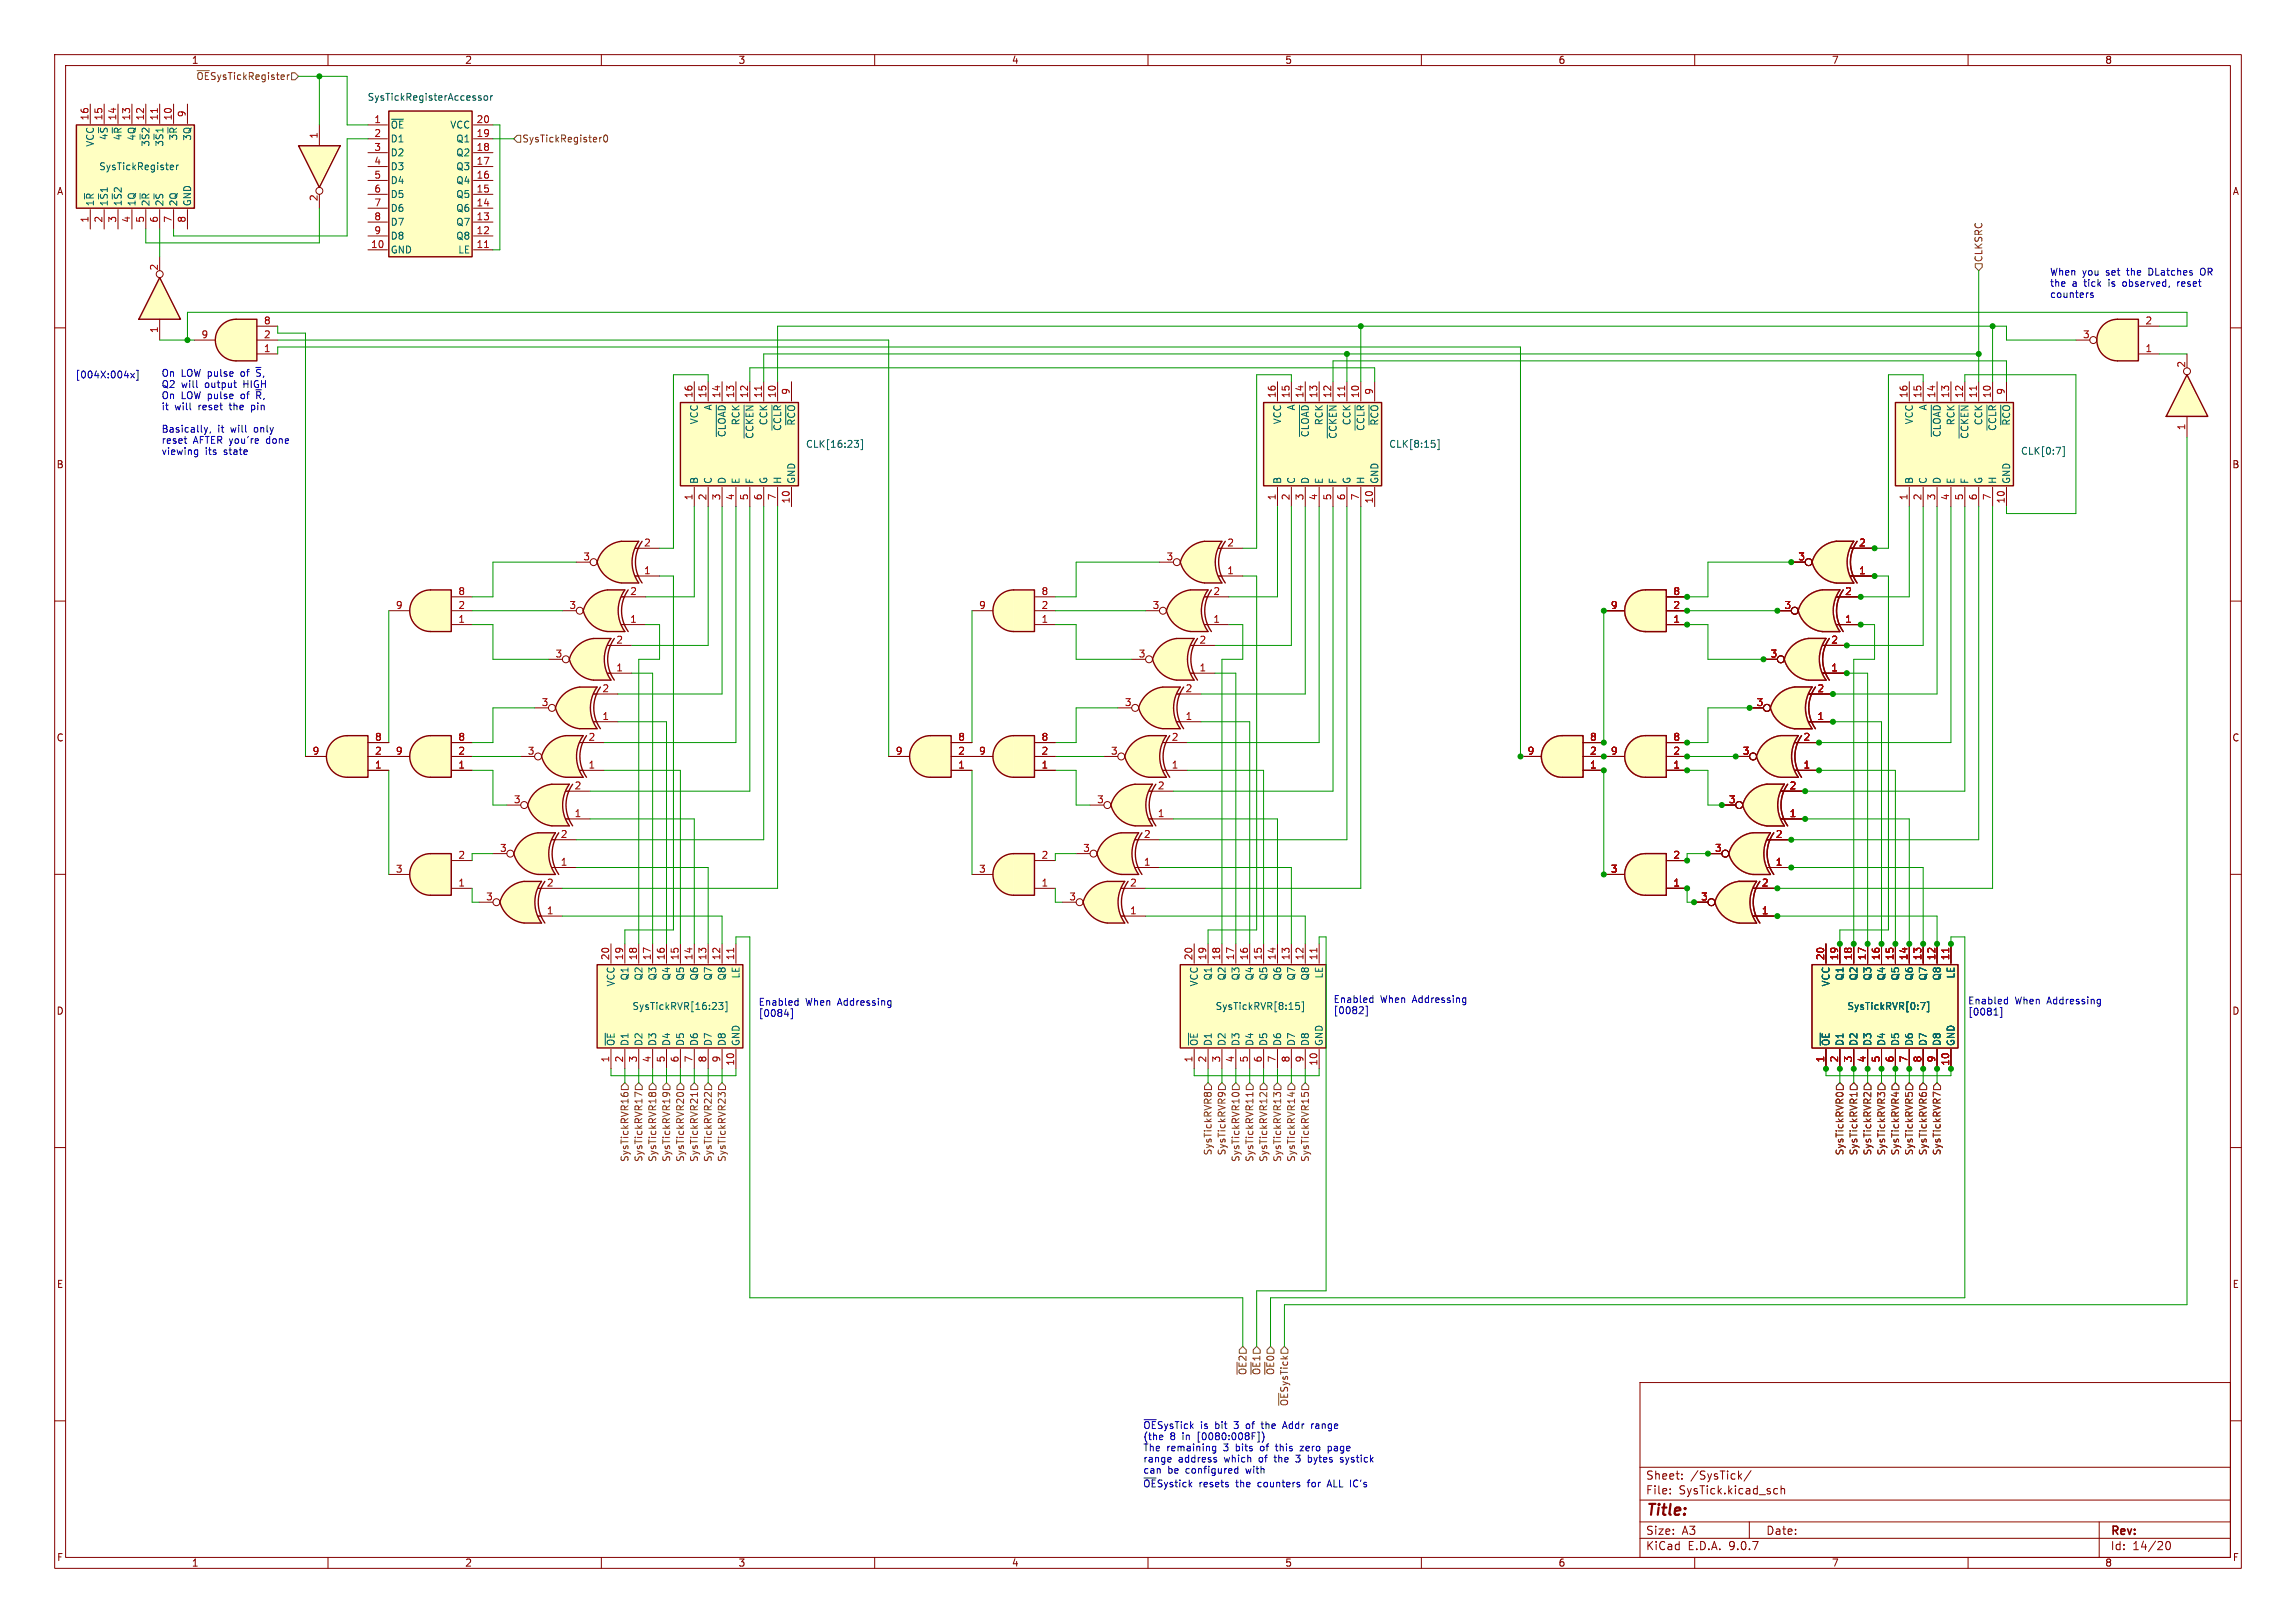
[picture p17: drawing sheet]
<svg xmlns="http://www.w3.org/2000/svg" width="420mm" height="297mm" viewBox="0 0 420 297" stroke-linecap="round" stroke-linejoin="round" font-family="sans-serif">
<defs><g id="words">
<text font-size="2.8" fill="#840000" x="301" y="277.9">Title:</text>
<g font-size="2.1" fill="#840000">
<text x="301" y="273.7">File:</text>
<text x="301" y="271">Sheet:</text>
<text x="307.1" y="273.7">SysTick.kicad_sch</text>
<text x="309.2" y="271">/SysTick/</text>
<text x="301" y="281.1">Size:</text>
<text x="307.6" y="281.1">A3</text>
<text x="323" y="281.1">Date:</text>
<text x="386" y="281.3">Rev:</text>
<text x="301" y="283.9">KiCad</text>
<text x="308.7" y="283.9">E.D.A.</text>
<text x="316.3" y="283.9">9.0.7</text>
<text x="386" y="283.9">Id:</text>
<text x="390.1" y="283.9">14/20</text>
</g>
<g font-size="1.8" fill="#840000">
<text x="35" y="11.9">1</text>
<text x="85" y="11.9">2</text>
<text x="135" y="11.9">3</text>
<text x="185" y="11.9">4</text>
<text x="235" y="11.9">5</text>
<text x="285" y="11.9">6</text>
<text x="335" y="11.9">7</text>
<text x="385" y="11.9">8</text>
<text x="10.3" y="35.9">A</text>
<text x="408.3" y="35.9">A</text>
<text x="10.3" y="85.9">B</text>
<text x="408.2" y="85.9">B</text>
<text x="10.3" y="135.9">C</text>
<text x="408.2" y="135.9">C</text>
<text x="10.3" y="185.9">D</text>
<text x="408.2" y="185.9">D</text>
<text x="10.3" y="235.9">E</text>
<text x="408.3" y="235.9">E</text>
<text x="10.3" y="285.9">F</text>
<text x="35" y="286.9">1</text>
<text x="85" y="286.9">2</text>
<text x="135" y="286.9">3</text>
<text x="185" y="286.9">4</text>
<text x="235" y="286.9">5</text>
<text x="285" y="286.9">6</text>
<text x="335" y="286.9">7</text>
<text x="385" y="286.9">8</text>
<text x="408.3" y="285.9">F</text>
</g>
<g font-size="1.8" fill="#725600">
<text x="35.8" y="14.8">~{OE}SysTickRegister</text>
<text x="95.4" y="26.3">SysTickRegister0</text>
<text x="362.8" y="48.1" transform="rotate(-90 362.8 48.1)">CLKSRC</text>
<text x="115.2" y="212.7" transform="rotate(-90 115.2 212.7)">SysTickRVR16</text>
<text x="117.7" y="212.7" transform="rotate(-90 117.7 212.7)">SysTickRVR17</text>
<text x="120.2" y="212.7" transform="rotate(-90 120.2 212.7)">SysTickRVR18</text>
<text x="122.8" y="212.7" transform="rotate(-90 122.8 212.7)">SysTickRVR19</text>
<text x="125.3" y="212.7" transform="rotate(-90 125.3 212.7)">SysTickRVR20</text>
<text x="127.9" y="212.7" transform="rotate(-90 127.9 212.7)">SysTickRVR21</text>
<text x="130.4" y="212.7" transform="rotate(-90 130.4 212.7)">SysTickRVR22</text>
<text x="132.9" y="212.7" transform="rotate(-90 132.9 212.7)">SysTickRVR23</text>
<text x="221.8" y="211.5" transform="rotate(-90 221.8 211.5)">SysTickRVR8</text>
<text x="224.4" y="211.5" transform="rotate(-90 224.4 211.5)">SysTickRVR9</text>
<text x="226.9" y="212.7" transform="rotate(-90 226.9 212.7)">SysTickRVR10</text>
<text x="229.5" y="212.7" transform="rotate(-90 229.5 212.7)">SysTickRVR11</text>
<text x="232" y="212.7" transform="rotate(-90 232 212.7)">SysTickRVR12</text>
<text x="234.5" y="212.7" transform="rotate(-90 234.5 212.7)">SysTickRVR13</text>
<text x="237.1" y="212.7" transform="rotate(-90 237.1 212.7)">SysTickRVR14</text>
<text x="239.6" y="212.7" transform="rotate(-90 239.6 212.7)">SysTickRVR15</text>
<text x="337.4" y="211.5" transform="rotate(-90 337.4 211.5)">SysTickRVR0</text>
<text x="340" y="211.5" transform="rotate(-90 340 211.5)">SysTickRVR1</text>
<text x="342.5" y="211.5" transform="rotate(-90 342.5 211.5)">SysTickRVR2</text>
<text x="345" y="211.5" transform="rotate(-90 345 211.5)">SysTickRVR3</text>
<text x="347.6" y="211.5" transform="rotate(-90 347.6 211.5)">SysTickRVR4</text>
<text x="350.1" y="211.5" transform="rotate(-90 350.1 211.5)">SysTickRVR5</text>
<text x="352.7" y="211.5" transform="rotate(-90 352.7 211.5)">SysTickRVR6</text>
<text x="355.2" y="211.5" transform="rotate(-90 355.2 211.5)">SysTickRVR7</text>
<text x="228.2" y="251.7" transform="rotate(-90 228.2 251.7)">~{OE}2</text>
<text x="230.7" y="251.7" transform="rotate(-90 230.7 251.7)">~{OE}1</text>
<text x="233.3" y="251.7" transform="rotate(-90 233.3 251.7)">~{OE}0</text>
<text x="235.8" y="257.4" transform="rotate(-90 235.8 257.4)">~{OE}SysTick</text>
</g>
<g font-size="1.8" fill="#a90000">
<text x="16.3" y="22.1" transform="rotate(-90 16.3 22.1)">16</text>
<text x="18.8" y="22.1" transform="rotate(-90 18.8 22.1)">15</text>
<text x="21.3" y="22.1" transform="rotate(-90 21.3 22.1)">14</text>
<text x="23.9" y="22.1" transform="rotate(-90 23.9 22.1)">13</text>
<text x="26.4" y="22.1" transform="rotate(-90 26.4 22.1)">12</text>
<text x="29" y="22.1" transform="rotate(-90 29 22.1)">11</text>
<text x="31.5" y="22.1" transform="rotate(-90 31.5 22.1)">10</text>
<text x="34" y="21.5" transform="rotate(-90 34 21.5)">9</text>
<text x="68.4" y="22.6">1</text>
<text x="87.1" y="22.6">20</text>
<text x="58.2" y="25.5" transform="rotate(-90 58.2 25.5)">1</text>
<text x="68.4" y="25.1">2</text>
<text x="68.4" y="27.7">3</text>
<text x="87.1" y="25.1">19</text>
<text x="87.1" y="27.7">18</text>
<text x="68.4" y="30.2">4</text>
<text x="68.4" y="32.8">5</text>
<text x="68.4" y="35.3">6</text>
<text x="87.1" y="30.2">17</text>
<text x="87.1" y="32.8">16</text>
<text x="87.1" y="35.3">15</text>
<text x="16.3" y="40.8" transform="rotate(-90 16.3 40.8)">1</text>
<text x="18.8" y="40.8" transform="rotate(-90 18.8 40.8)">2</text>
<text x="21.3" y="40.8" transform="rotate(-90 21.3 40.8)">3</text>
<text x="23.9" y="40.8" transform="rotate(-90 23.9 40.8)">4</text>
<text x="26.4" y="40.8" transform="rotate(-90 26.4 40.8)">5</text>
<text x="29" y="40.8" transform="rotate(-90 29 40.8)">6</text>
<text x="31.5" y="40.8" transform="rotate(-90 31.5 40.8)">7</text>
<text x="34" y="40.8" transform="rotate(-90 34 40.8)">8</text>
<text x="58.2" y="36.9" transform="rotate(-90 58.2 36.9)">2</text>
<text x="68.4" y="37.8">7</text>
<text x="68.4" y="40.4">8</text>
<text x="87.1" y="37.8">14</text>
<text x="87.1" y="40.4">13</text>
<text x="67.8" y="45.5">10</text>
<text x="68.4" y="42.9">9</text>
<text x="87.1" y="42.9">12</text>
<text x="87.1" y="45.5">11</text>
<text x="29" y="49.6" transform="rotate(-90 29 49.6)">2</text>
<text x="48.2" y="59.4">8</text>
<text x="392.4" y="59.4">2</text>
<text x="29" y="61" transform="rotate(-90 29 61)">1</text>
<text x="36.8" y="62">9</text>
<text x="48.2" y="64.5">1</text>
<text x="48.2" y="62">2</text>
<text x="380.9" y="62">3</text>
<text x="392.4" y="64.5">1</text>
<text x="399.8" y="67.4" transform="rotate(-90 399.8 67.4)">2</text>
<text x="126.7" y="72.9" transform="rotate(-90 126.7 72.9)">16</text>
<text x="129.3" y="72.9" transform="rotate(-90 129.3 72.9)">15</text>
<text x="131.8" y="72.9" transform="rotate(-90 131.8 72.9)">14</text>
<text x="134.4" y="72.9" transform="rotate(-90 134.4 72.9)">13</text>
<text x="136.9" y="72.9" transform="rotate(-90 136.9 72.9)">12</text>
<text x="139.4" y="72.9" transform="rotate(-90 139.4 72.9)">11</text>
<text x="142" y="72.9" transform="rotate(-90 142 72.9)">10</text>
<text x="144.5" y="72.3" transform="rotate(-90 144.5 72.3)">9</text>
<text x="233.4" y="72.9" transform="rotate(-90 233.4 72.9)">16</text>
<text x="236" y="72.9" transform="rotate(-90 236 72.9)">15</text>
<text x="238.5" y="72.9" transform="rotate(-90 238.5 72.9)">14</text>
<text x="241" y="72.9" transform="rotate(-90 241 72.9)">13</text>
<text x="243.6" y="72.9" transform="rotate(-90 243.6 72.9)">12</text>
<text x="246.1" y="72.9" transform="rotate(-90 246.1 72.9)">11</text>
<text x="248.7" y="72.9" transform="rotate(-90 248.7 72.9)">10</text>
<text x="251.2" y="72.3" transform="rotate(-90 251.2 72.3)">9</text>
<text x="349" y="72.9" transform="rotate(-90 349 72.9)">16</text>
<text x="351.5" y="72.9" transform="rotate(-90 351.5 72.9)">15</text>
<text x="354.1" y="72.9" transform="rotate(-90 354.1 72.9)">14</text>
<text x="356.6" y="72.9" transform="rotate(-90 356.6 72.9)">13</text>
<text x="359.2" y="72.9" transform="rotate(-90 359.2 72.9)">12</text>
<text x="361.7" y="72.9" transform="rotate(-90 361.7 72.9)">11</text>
<text x="364.2" y="72.9" transform="rotate(-90 364.2 72.9)">10</text>
<text x="366.8" y="72.3" transform="rotate(-90 366.8 72.3)">9</text>
<text x="399.8" y="78.8" transform="rotate(-90 399.8 78.8)">1</text>
<text x="126.7" y="91.6" transform="rotate(-90 126.7 91.6)">1</text>
<text x="129.3" y="91.6" transform="rotate(-90 129.3 91.6)">2</text>
<text x="131.8" y="91.6" transform="rotate(-90 131.8 91.6)">3</text>
<text x="134.4" y="91.6" transform="rotate(-90 134.4 91.6)">4</text>
<text x="136.9" y="91.6" transform="rotate(-90 136.9 91.6)">5</text>
<text x="139.4" y="91.6" transform="rotate(-90 139.4 91.6)">6</text>
<text x="142" y="91.6" transform="rotate(-90 142 91.6)">7</text>
<text x="144.5" y="92.2" transform="rotate(-90 144.5 92.2)">10</text>
<text x="233.4" y="91.6" transform="rotate(-90 233.4 91.6)">1</text>
<text x="236" y="91.6" transform="rotate(-90 236 91.6)">2</text>
<text x="238.5" y="91.6" transform="rotate(-90 238.5 91.6)">3</text>
<text x="241" y="91.6" transform="rotate(-90 241 91.6)">4</text>
<text x="243.6" y="91.6" transform="rotate(-90 243.6 91.6)">5</text>
<text x="246.1" y="91.6" transform="rotate(-90 246.1 91.6)">6</text>
<text x="248.7" y="91.6" transform="rotate(-90 248.7 91.6)">7</text>
<text x="251.2" y="92.2" transform="rotate(-90 251.2 92.2)">10</text>
<text x="349" y="91.6" transform="rotate(-90 349 91.6)">1</text>
<text x="351.5" y="91.6" transform="rotate(-90 351.5 91.6)">2</text>
<text x="354.1" y="91.6" transform="rotate(-90 354.1 91.6)">3</text>
<text x="356.6" y="91.6" transform="rotate(-90 356.6 91.6)">4</text>
<text x="359.2" y="91.6" transform="rotate(-90 359.2 91.6)">5</text>
<text x="361.7" y="91.6" transform="rotate(-90 361.7 91.6)">6</text>
<text x="364.2" y="91.6" transform="rotate(-90 364.2 91.6)">7</text>
<text x="366.8" y="92.2" transform="rotate(-90 366.8 92.2)">10</text>
<text x="117.7" y="100.1">2</text>
<text x="224.4" y="100.1">2</text>
<text x="340" y="100.1">2</text>
<text x="106.6" y="102.6">3</text>
<text x="117.7" y="105.2">1</text>
<text x="213.3" y="102.6">3</text>
<text x="224.4" y="105.2">1</text>
<text x="328.9" y="102.6">3</text>
<text x="340" y="105.2">1</text>
<text x="72.3" y="111.5">9</text>
<text x="83.7" y="111.5">2</text>
<text x="83.7" y="109">8</text>
<text x="104.1" y="111.5">3</text>
<text x="115.2" y="109">2</text>
<text x="179" y="111.5">9</text>
<text x="190.4" y="111.5">2</text>
<text x="190.4" y="109">8</text>
<text x="210.7" y="111.5">3</text>
<text x="221.9" y="109">2</text>
<text x="294.6" y="111.5">9</text>
<text x="306" y="111.5">2</text>
<text x="306" y="109">8</text>
<text x="326.3" y="111.5">3</text>
<text x="337.4" y="109">2</text>
<text x="83.7" y="114">1</text>
<text x="112.6" y="117.9">2</text>
<text x="115.2" y="114">1</text>
<text x="190.4" y="114">1</text>
<text x="219.3" y="117.9">2</text>
<text x="221.9" y="114">1</text>
<text x="306" y="114">1</text>
<text x="334.9" y="117.9">2</text>
<text x="337.4" y="114">1</text>
<text x="101.5" y="120.4">3</text>
<text x="112.6" y="122.9">1</text>
<text x="208.2" y="120.4">3</text>
<text x="219.3" y="122.9">1</text>
<text x="323.8" y="120.4">3</text>
<text x="334.9" y="122.9">1</text>
<text x="99" y="129.3">3</text>
<text x="110.1" y="131.8">1</text>
<text x="110.1" y="126.7">2</text>
<text x="205.7" y="129.3">3</text>
<text x="216.8" y="131.8">1</text>
<text x="216.8" y="126.7">2</text>
<text x="321.2" y="129.3">3</text>
<text x="332.4" y="131.8">1</text>
<text x="332.4" y="126.7">2</text>
<text x="68.5" y="135.6">8</text>
<text x="83.7" y="135.6">8</text>
<text x="107.6" y="135.6">2</text>
<text x="175.2" y="135.6">8</text>
<text x="190.4" y="135.6">8</text>
<text x="214.2" y="135.6">2</text>
<text x="290.8" y="135.6">8</text>
<text x="306" y="135.6">8</text>
<text x="329.8" y="135.6">2</text>
<text x="57.1" y="138.2">9</text>
<text x="68.5" y="140.7">1</text>
<text x="68.5" y="138.2">2</text>
<text x="72.3" y="138.2">9</text>
<text x="83.7" y="140.7">1</text>
<text x="83.7" y="138.2">2</text>
<text x="96.4" y="138.2">3</text>
<text x="107.6" y="140.7">1</text>
<text x="163.8" y="138.2">9</text>
<text x="175.2" y="140.7">1</text>
<text x="175.2" y="138.2">2</text>
<text x="179" y="138.2">9</text>
<text x="190.4" y="140.7">1</text>
<text x="190.4" y="138.2">2</text>
<text x="203.1" y="138.2">3</text>
<text x="214.2" y="140.7">1</text>
<text x="279.3" y="138.2">9</text>
<text x="290.8" y="140.7">1</text>
<text x="290.8" y="138.2">2</text>
<text x="294.6" y="138.2">9</text>
<text x="306" y="140.7">1</text>
<text x="306" y="138.2">2</text>
<text x="318.7" y="138.2">3</text>
<text x="329.8" y="140.7">1</text>
<text x="93.9" y="147.1">3</text>
<text x="105" y="149.6">1</text>
<text x="105" y="144.5">2</text>
<text x="200.6" y="147.1">3</text>
<text x="211.7" y="149.6">1</text>
<text x="211.7" y="144.5">2</text>
<text x="316.2" y="147.1">3</text>
<text x="327.3" y="149.6">1</text>
<text x="327.3" y="144.5">2</text>
<text x="91.4" y="156">3</text>
<text x="102.5" y="153.4">2</text>
<text x="198" y="156">3</text>
<text x="209.2" y="153.4">2</text>
<text x="313.6" y="156">3</text>
<text x="324.7" y="153.4">2</text>
<text x="72.3" y="159.8">3</text>
<text x="83.7" y="157.2">2</text>
<text x="102.5" y="158.5">1</text>
<text x="179" y="159.8">3</text>
<text x="190.4" y="157.2">2</text>
<text x="209.2" y="158.5">1</text>
<text x="294.6" y="159.8">3</text>
<text x="306" y="157.2">2</text>
<text x="324.7" y="158.5">1</text>
<text x="83.7" y="162.3">1</text>
<text x="88.8" y="164.8">3</text>
<text x="99.9" y="167.4">1</text>
<text x="99.9" y="162.3">2</text>
<text x="190.4" y="162.3">1</text>
<text x="195.5" y="164.8">3</text>
<text x="206.6" y="167.4">1</text>
<text x="206.6" y="162.3">2</text>
<text x="306" y="162.3">1</text>
<text x="311.1" y="164.8">3</text>
<text x="322.2" y="167.4">1</text>
<text x="322.2" y="162.3">2</text>
<text x="111.5" y="175.8" transform="rotate(-90 111.5 175.8)">20</text>
<text x="114" y="175.8" transform="rotate(-90 114 175.8)">19</text>
<text x="116.6" y="175.8" transform="rotate(-90 116.6 175.8)">18</text>
<text x="119.1" y="175.8" transform="rotate(-90 119.1 175.8)">17</text>
<text x="121.7" y="175.8" transform="rotate(-90 121.7 175.8)">16</text>
<text x="124.2" y="175.8" transform="rotate(-90 124.2 175.8)">15</text>
<text x="126.7" y="175.8" transform="rotate(-90 126.7 175.8)">14</text>
<text x="129.3" y="175.8" transform="rotate(-90 129.3 175.8)">13</text>
<text x="131.8" y="175.8" transform="rotate(-90 131.8 175.8)">12</text>
<text x="134.4" y="175.8" transform="rotate(-90 134.4 175.8)">11</text>
<text x="218.2" y="175.8" transform="rotate(-90 218.2 175.8)">20</text>
<text x="220.7" y="175.8" transform="rotate(-90 220.7 175.8)">19</text>
<text x="223.3" y="175.8" transform="rotate(-90 223.3 175.8)">18</text>
<text x="225.8" y="175.8" transform="rotate(-90 225.8 175.8)">17</text>
<text x="228.3" y="175.8" transform="rotate(-90 228.3 175.8)">16</text>
<text x="230.9" y="175.8" transform="rotate(-90 230.9 175.8)">15</text>
<text x="233.4" y="175.8" transform="rotate(-90 233.4 175.8)">14</text>
<text x="236" y="175.8" transform="rotate(-90 236 175.8)">13</text>
<text x="238.5" y="175.8" transform="rotate(-90 238.5 175.8)">12</text>
<text x="241" y="175.8" transform="rotate(-90 241 175.8)">11</text>
<text x="333.8" y="175.8" transform="rotate(-90 333.8 175.8)">20</text>
<text x="336.3" y="175.8" transform="rotate(-90 336.3 175.8)">19</text>
<text x="338.8" y="175.8" transform="rotate(-90 338.8 175.8)">18</text>
<text x="341.4" y="175.8" transform="rotate(-90 341.4 175.8)">17</text>
<text x="343.9" y="175.8" transform="rotate(-90 343.9 175.8)">16</text>
<text x="346.5" y="175.8" transform="rotate(-90 346.5 175.8)">15</text>
<text x="349" y="175.8" transform="rotate(-90 349 175.8)">14</text>
<text x="351.5" y="175.8" transform="rotate(-90 351.5 175.8)">13</text>
<text x="354.1" y="175.8" transform="rotate(-90 354.1 175.8)">12</text>
<text x="356.6" y="175.8" transform="rotate(-90 356.6 175.8)">11</text>
<text x="111.5" y="194.5" transform="rotate(-90 111.5 194.5)">1</text>
<text x="114" y="194.5" transform="rotate(-90 114 194.5)">2</text>
<text x="116.6" y="194.5" transform="rotate(-90 116.6 194.5)">3</text>
<text x="119.1" y="194.5" transform="rotate(-90 119.1 194.5)">4</text>
<text x="121.7" y="194.5" transform="rotate(-90 121.7 194.5)">5</text>
<text x="124.2" y="194.5" transform="rotate(-90 124.2 194.5)">6</text>
<text x="126.7" y="194.5" transform="rotate(-90 126.7 194.5)">7</text>
<text x="129.3" y="194.5" transform="rotate(-90 129.3 194.5)">8</text>
<text x="131.8" y="194.5" transform="rotate(-90 131.8 194.5)">9</text>
<text x="134.4" y="195.1" transform="rotate(-90 134.4 195.1)">10</text>
<text x="218.2" y="194.5" transform="rotate(-90 218.2 194.5)">1</text>
<text x="220.7" y="194.5" transform="rotate(-90 220.7 194.5)">2</text>
<text x="223.3" y="194.5" transform="rotate(-90 223.3 194.5)">3</text>
<text x="225.8" y="194.5" transform="rotate(-90 225.8 194.5)">4</text>
<text x="228.3" y="194.5" transform="rotate(-90 228.3 194.5)">5</text>
<text x="230.9" y="194.5" transform="rotate(-90 230.9 194.5)">6</text>
<text x="233.4" y="194.5" transform="rotate(-90 233.4 194.5)">7</text>
<text x="236" y="194.5" transform="rotate(-90 236 194.5)">8</text>
<text x="238.5" y="194.5" transform="rotate(-90 238.5 194.5)">9</text>
<text x="241" y="195.1" transform="rotate(-90 241 195.1)">10</text>
<text x="333.8" y="194.5" transform="rotate(-90 333.8 194.5)">1</text>
<text x="336.3" y="194.5" transform="rotate(-90 336.3 194.5)">2</text>
<text x="338.8" y="194.5" transform="rotate(-90 338.8 194.5)">3</text>
<text x="341.4" y="194.5" transform="rotate(-90 341.4 194.5)">4</text>
<text x="343.9" y="194.5" transform="rotate(-90 343.9 194.5)">5</text>
<text x="346.5" y="194.5" transform="rotate(-90 346.5 194.5)">6</text>
<text x="349" y="194.5" transform="rotate(-90 349 194.5)">7</text>
<text x="351.5" y="194.5" transform="rotate(-90 351.5 194.5)">8</text>
<text x="354.1" y="194.5" transform="rotate(-90 354.1 194.5)">9</text>
<text x="356.6" y="195.1" transform="rotate(-90 356.6 195.1)">10</text>
</g>
<g font-size="1.8" fill="#006464">
<text x="67.1" y="18.6">SysTickRegisterAccessor</text>
<text x="71.4" y="23.7">~{OE}</text>
<text x="82.3" y="23.7">VCC</text>
<text x="17.4" y="26.9" transform="rotate(-90 17.4 26.9)">VCC</text>
<text x="19.9" y="25.7" transform="rotate(-90 19.9 25.7)">4~{S}</text>
<text x="22.5" y="25.8" transform="rotate(-90 22.5 25.8)">4~{R}</text>
<text x="25" y="25.9" transform="rotate(-90 25 25.9)">4Q</text>
<text x="27.5" y="26.9" transform="rotate(-90 27.5 26.9)">3~{S}2</text>
<text x="30.1" y="26.9" transform="rotate(-90 30.1 26.9)">3~{S}1</text>
<text x="32.6" y="25.8" transform="rotate(-90 32.6 25.8)">3~{R}</text>
<text x="35.2" y="25.9" transform="rotate(-90 35.2 25.9)">3Q</text>
<text x="71.4" y="26.3">D1</text>
<text x="71.4" y="28.8">D2</text>
<text x="83.4" y="26.3">Q1</text>
<text x="83.4" y="28.8">Q2</text>
<text x="18" y="31.3">SysTickRegister</text>
<text x="71.4" y="31.3">D3</text>
<text x="71.4" y="33.9">D4</text>
<text x="83.4" y="31.3">Q3</text>
<text x="83.4" y="33.9">Q4</text>
<text x="17.4" y="37.8" transform="rotate(-90 17.4 37.8)">1~{R}</text>
<text x="19.9" y="37.8" transform="rotate(-90 19.9 37.8)">1~{S}1</text>
<text x="22.5" y="37.8" transform="rotate(-90 22.5 37.8)">1~{S}2</text>
<text x="25" y="37.8" transform="rotate(-90 25 37.8)">1Q</text>
<text x="27.5" y="37.8" transform="rotate(-90 27.5 37.8)">2~{R}</text>
<text x="30.1" y="37.8" transform="rotate(-90 30.1 37.8)">2~{S}</text>
<text x="32.6" y="37.8" transform="rotate(-90 32.6 37.8)">2Q</text>
<text x="35.2" y="37.8" transform="rotate(-90 35.2 37.8)">GND</text>
<text x="71.4" y="36.4">D5</text>
<text x="71.4" y="39">D6</text>
<text x="71.4" y="41.5">D7</text>
<text x="83.4" y="36.4">Q5</text>
<text x="83.4" y="39">Q6</text>
<text x="83.4" y="41.5">Q7</text>
<text x="71.4" y="44">D8</text>
<text x="71.4" y="46.6">GND</text>
<text x="83.4" y="44">Q8</text>
<text x="83.7" y="46.6">LE</text>
<text x="127.9" y="77.7" transform="rotate(-90 127.9 77.7)">VCC</text>
<text x="130.4" y="75.2" transform="rotate(-90 130.4 75.2)">A</text>
<text x="135.5" y="77.9" transform="rotate(-90 135.5 77.9)">RCK</text>
<text x="140.6" y="77.9" transform="rotate(-90 140.6 77.9)">CCK</text>
<text x="145.6" y="78" transform="rotate(-90 145.6 78)">~{RCO}</text>
<text x="234.5" y="77.7" transform="rotate(-90 234.5 77.7)">VCC</text>
<text x="237.1" y="75.2" transform="rotate(-90 237.1 75.2)">A</text>
<text x="242.2" y="77.9" transform="rotate(-90 242.2 77.9)">RCK</text>
<text x="247.2" y="77.9" transform="rotate(-90 247.2 77.9)">CCK</text>
<text x="252.3" y="78" transform="rotate(-90 252.3 78)">~{RCO}</text>
<text x="350.1" y="77.7" transform="rotate(-90 350.1 77.7)">VCC</text>
<text x="352.7" y="75.2" transform="rotate(-90 352.7 75.2)">A</text>
<text x="357.7" y="77.9" transform="rotate(-90 357.7 77.9)">RCK</text>
<text x="362.8" y="77.9" transform="rotate(-90 362.8 77.9)">CCK</text>
<text x="367.9" y="78" transform="rotate(-90 367.9 78)">~{RCO}</text>
<text x="132.9" y="80.1" transform="rotate(-90 132.9 80.1)">~{CLOAD}</text>
<text x="138" y="80.4" transform="rotate(-90 138 80.4)">~{CCKEN}</text>
<text x="143.1" y="79" transform="rotate(-90 143.1 79)">~{CCLR}</text>
<text x="147.3" y="82.1">CLK[16:23]</text>
<text x="239.6" y="80.1" transform="rotate(-90 239.6 80.1)">~{CLOAD}</text>
<text x="244.7" y="80.4" transform="rotate(-90 244.7 80.4)">~{CCKEN}</text>
<text x="249.8" y="79" transform="rotate(-90 249.8 79)">~{CCLR}</text>
<text x="254" y="82.1">CLK[8:15]</text>
<text x="355.2" y="80.1" transform="rotate(-90 355.2 80.1)">~{CLOAD}</text>
<text x="360.3" y="80.4" transform="rotate(-90 360.3 80.4)">~{CCKEN}</text>
<text x="365.4" y="79" transform="rotate(-90 365.4 79)">~{CCLR}</text>
<text x="369.6" y="83.4">CLK[0:7]</text>
<text x="127.9" y="88.6" transform="rotate(-90 127.9 88.6)">B</text>
<text x="130.4" y="88.6" transform="rotate(-90 130.4 88.6)">C</text>
<text x="132.9" y="88.6" transform="rotate(-90 132.9 88.6)">D</text>
<text x="135.5" y="88.6" transform="rotate(-90 135.5 88.6)">E</text>
<text x="138" y="88.6" transform="rotate(-90 138 88.6)">F</text>
<text x="140.6" y="88.6" transform="rotate(-90 140.6 88.6)">G</text>
<text x="143.1" y="88.6" transform="rotate(-90 143.1 88.6)">H</text>
<text x="145.6" y="88.6" transform="rotate(-90 145.6 88.6)">GND</text>
<text x="234.5" y="88.6" transform="rotate(-90 234.5 88.6)">B</text>
<text x="237.1" y="88.6" transform="rotate(-90 237.1 88.6)">C</text>
<text x="239.6" y="88.6" transform="rotate(-90 239.6 88.6)">D</text>
<text x="242.2" y="88.6" transform="rotate(-90 242.2 88.6)">E</text>
<text x="244.7" y="88.6" transform="rotate(-90 244.7 88.6)">F</text>
<text x="247.2" y="88.6" transform="rotate(-90 247.2 88.6)">G</text>
<text x="249.8" y="88.6" transform="rotate(-90 249.8 88.6)">H</text>
<text x="252.3" y="88.6" transform="rotate(-90 252.3 88.6)">GND</text>
<text x="350.1" y="88.6" transform="rotate(-90 350.1 88.6)">B</text>
<text x="352.7" y="88.6" transform="rotate(-90 352.7 88.6)">C</text>
<text x="355.2" y="88.6" transform="rotate(-90 355.2 88.6)">D</text>
<text x="357.7" y="88.6" transform="rotate(-90 357.7 88.6)">E</text>
<text x="360.3" y="88.6" transform="rotate(-90 360.3 88.6)">F</text>
<text x="362.8" y="88.6" transform="rotate(-90 362.8 88.6)">G</text>
<text x="365.4" y="88.6" transform="rotate(-90 365.4 88.6)">H</text>
<text x="367.9" y="88.6" transform="rotate(-90 367.9 88.6)">GND</text>
<text x="115.2" y="179.5" transform="rotate(-90 115.2 179.5)">Q1</text>
<text x="117.7" y="179.5" transform="rotate(-90 117.7 179.5)">Q2</text>
<text x="120.2" y="179.5" transform="rotate(-90 120.2 179.5)">Q3</text>
<text x="122.8" y="179.5" transform="rotate(-90 122.8 179.5)">Q4</text>
<text x="125.3" y="179.5" transform="rotate(-90 125.3 179.5)">Q5</text>
<text x="127.9" y="179.5" transform="rotate(-90 127.9 179.5)">Q6</text>
<text x="130.4" y="179.5" transform="rotate(-90 130.4 179.5)">Q7</text>
<text x="132.9" y="179.5" transform="rotate(-90 132.9 179.5)">Q8</text>
<text x="135.5" y="179.2" transform="rotate(-90 135.5 179.2)">LE</text>
<text x="221.8" y="179.5" transform="rotate(-90 221.8 179.5)">Q1</text>
<text x="224.4" y="179.5" transform="rotate(-90 224.4 179.5)">Q2</text>
<text x="226.9" y="179.5" transform="rotate(-90 226.9 179.5)">Q3</text>
<text x="229.5" y="179.5" transform="rotate(-90 229.5 179.5)">Q4</text>
<text x="232" y="179.5" transform="rotate(-90 232 179.5)">Q5</text>
<text x="234.5" y="179.5" transform="rotate(-90 234.5 179.5)">Q6</text>
<text x="237.1" y="179.5" transform="rotate(-90 237.1 179.5)">Q7</text>
<text x="239.6" y="179.5" transform="rotate(-90 239.6 179.5)">Q8</text>
<text x="242.2" y="179.2" transform="rotate(-90 242.2 179.2)">LE</text>
<text x="337.4" y="179.5" transform="rotate(-90 337.4 179.5)">Q1</text>
<text x="340" y="179.5" transform="rotate(-90 340 179.5)">Q2</text>
<text x="342.5" y="179.5" transform="rotate(-90 342.5 179.5)">Q3</text>
<text x="345" y="179.5" transform="rotate(-90 345 179.5)">Q4</text>
<text x="347.6" y="179.5" transform="rotate(-90 347.6 179.5)">Q5</text>
<text x="350.1" y="179.5" transform="rotate(-90 350.1 179.5)">Q6</text>
<text x="352.7" y="179.5" transform="rotate(-90 352.7 179.5)">Q7</text>
<text x="355.2" y="179.5" transform="rotate(-90 355.2 179.5)">Q8</text>
<text x="357.7" y="179.2" transform="rotate(-90 357.7 179.2)">LE</text>
<text x="112.6" y="180.6" transform="rotate(-90 112.6 180.6)">VCC</text>
<text x="115.6" y="185">SysTickRVR[16:23]</text>
<text x="219.3" y="180.6" transform="rotate(-90 219.3 180.6)">VCC</text>
<text x="222.3" y="185">SysTickRVR[8:15]</text>
<text x="334.9" y="180.6" transform="rotate(-90 334.9 180.6)">VCC</text>
<text x="337.8" y="185">SysTickRVR[0:7]</text>
<text x="112.6" y="191.5" transform="rotate(-90 112.6 191.5)">~{OE}</text>
<text x="115.2" y="191.5" transform="rotate(-90 115.2 191.5)">D1</text>
<text x="117.7" y="191.5" transform="rotate(-90 117.7 191.5)">D2</text>
<text x="120.2" y="191.5" transform="rotate(-90 120.2 191.5)">D3</text>
<text x="122.8" y="191.5" transform="rotate(-90 122.8 191.5)">D4</text>
<text x="125.3" y="191.5" transform="rotate(-90 125.3 191.5)">D5</text>
<text x="127.9" y="191.5" transform="rotate(-90 127.9 191.5)">D6</text>
<text x="130.4" y="191.5" transform="rotate(-90 130.4 191.5)">D7</text>
<text x="132.9" y="191.5" transform="rotate(-90 132.9 191.5)">D8</text>
<text x="135.5" y="191.5" transform="rotate(-90 135.5 191.5)">GND</text>
<text x="219.3" y="191.5" transform="rotate(-90 219.3 191.5)">~{OE}</text>
<text x="221.8" y="191.5" transform="rotate(-90 221.8 191.5)">D1</text>
<text x="224.4" y="191.5" transform="rotate(-90 224.4 191.5)">D2</text>
<text x="226.9" y="191.5" transform="rotate(-90 226.9 191.5)">D3</text>
<text x="229.5" y="191.5" transform="rotate(-90 229.5 191.5)">D4</text>
<text x="232" y="191.5" transform="rotate(-90 232 191.5)">D5</text>
<text x="234.5" y="191.5" transform="rotate(-90 234.5 191.5)">D6</text>
<text x="237.1" y="191.5" transform="rotate(-90 237.1 191.5)">D7</text>
<text x="239.6" y="191.5" transform="rotate(-90 239.6 191.5)">D8</text>
<text x="242.2" y="191.5" transform="rotate(-90 242.2 191.5)">GND</text>
<text x="334.9" y="191.5" transform="rotate(-90 334.9 191.5)">~{OE}</text>
<text x="337.4" y="191.5" transform="rotate(-90 337.4 191.5)">D1</text>
<text x="340" y="191.5" transform="rotate(-90 340 191.5)">D2</text>
<text x="342.5" y="191.5" transform="rotate(-90 342.5 191.5)">D3</text>
<text x="345" y="191.5" transform="rotate(-90 345 191.5)">D4</text>
<text x="347.6" y="191.5" transform="rotate(-90 347.6 191.5)">D5</text>
<text x="350.1" y="191.5" transform="rotate(-90 350.1 191.5)">D6</text>
<text x="352.7" y="191.5" transform="rotate(-90 352.7 191.5)">D7</text>
<text x="355.2" y="191.5" transform="rotate(-90 355.2 191.5)">D8</text>
<text x="357.7" y="191.5" transform="rotate(-90 357.7 191.5)">GND</text>
</g>
<g font-size="1.8" fill="#0000c2">
<text x="374.9" y="50.6">When</text>
<text x="374.9" y="52.7">the</text>
<text x="379" y="52.7">a</text>
<text x="380.9" y="50.6">you</text>
<text x="381.4" y="52.7">tick</text>
<text x="385.3" y="50.6">set</text>
<text x="386" y="52.7">is</text>
<text x="388.8" y="52.7">observed,</text>
<text x="389.4" y="50.6">the</text>
<text x="393.5" y="50.6">DLatches</text>
<text x="399" y="52.7">reset</text>
<text x="403.2" y="50.6">OR</text>
<text x="374.9" y="54.7">counters</text>
<text x="13.7" y="69.4">[004X:004x]</text>
<text x="29.5" y="69.1">On</text>
<text x="29.5" y="71.2">Q2</text>
<text x="33.1" y="69.1">LOW pulse</text>
<text x="33.2" y="71.2">will</text>
<text x="37.6" y="71.2">output</text>
<text x="44.3" y="69.1">of</text>
<text x="44.8" y="71.2">HIGH</text>
<text x="47.4" y="69.1">~{S},</text>
<text x="29.5" y="73.2">On</text>
<text x="29.5" y="75.3">it</text>
<text x="32" y="75.3">will</text>
<text x="33.1" y="73.2">LOW pulse</text>
<text x="36.4" y="75.3">reset</text>
<text x="42.3" y="75.3">the</text>
<text x="44.3" y="73.2">of</text>
<text x="46.4" y="75.3">pin</text>
<text x="47.4" y="73.2">~{R},</text>
<text x="29.5" y="79.4">Basically,</text>
<text x="29.5" y="81.4">reset</text>
<text x="29.5" y="83.5">viewing</text>
<text x="35.4" y="81.4">AFTER you're</text>
<text x="37.5" y="83.5">its</text>
<text x="39.8" y="79.4">it</text>
<text x="41.1" y="83.5">state</text>
<text x="42.3" y="79.4">will</text>
<text x="46.8" y="79.4">only</text>
<text x="49" y="81.4">done</text>
<text x="138.7" y="184.2">Enabled</text>
<text x="147.4" y="184.2">When</text>
<text x="153.4" y="184.2">Addressing</text>
<text x="243.8" y="183.7">Enabled</text>
<text x="243.8" y="185.8">[0082]</text>
<text x="252.5" y="183.7">When</text>
<text x="258.5" y="183.7">Addressing</text>
<text x="359.9" y="184">Enabled</text>
<text x="368.6" y="184">When</text>
<text x="374.6" y="184">Addressing</text>
<text x="138.7" y="186.3">[0084]</text>
<text x="359.9" y="186">[0081]</text>
<text x="209" y="261.7">~{OE}SysTickis</text>
<text x="209" y="263.7">(the</text>
<text x="214" y="263.7">8</text>
<text x="216.4" y="263.7">in</text>
<text x="219.3" y="263.7">[0080:008F])</text>
<text x="222.4" y="261.7">bit</text>
<text x="226" y="261.7">3</text>
<text x="228.4" y="261.7">of</text>
<text x="231.5" y="261.7">the</text>
<text x="235.6" y="261.7">Addr</text>
<text x="240.9" y="261.7">range</text>
<text x="209" y="265.8">The</text>
<text x="209" y="267.8">range</text>
<text x="209" y="269.9">can</text>
<text x="213.4" y="265.8">remaining</text>
<text x="213.6" y="269.9">be</text>
<text x="215.5" y="267.8">address</text>
<text x="217" y="269.9">configured</text>
<text x="224" y="265.8">3</text>
<text x="224.1" y="267.8">which</text>
<text x="226.3" y="265.8">bits</text>
<text x="228.2" y="269.9">with</text>
<text x="230.6" y="267.8">of</text>
<text x="231" y="265.8">of</text>
<text x="233.6" y="267.8">the</text>
<text x="234.1" y="265.8">this</text>
<text x="237.8" y="267.8">3</text>
<text x="238.7" y="265.8">zero</text>
<text x="240.1" y="267.8">bytes</text>
<text x="244" y="265.8">page</text>
<text x="246.3" y="267.8">systick</text>
<text x="209" y="272.4">~{OE}Systickresets</text>
<text x="226.2" y="272.4">the</text>
<text x="230.4" y="272.4">counters</text>
<text x="239.7" y="272.4">for</text>
<text x="243.5" y="272.4">ALL IC's</text>
</g>
</g></defs>
<g fill="none" stroke="#840000" stroke-width=".18">
<path d="M10 10h400v277h-400zM12 12h396v273h-396zM60 10v2M110 10v2M160 10v2M210 10v2M260 10v2M310 10v2M360 10v2M10 60h2M408 60h2M10 110h2"/>
<path d="M408 110h2M10 160h2M408 160h2M10 210h2M408 210h2M300 253h108v32h-108zM10 260h2M300 278.5h108M300 274.5h108M300 268.5h108M305.5 273.2v.2M305.5 272.5v.1"/>
<path d="M307.7 270.5v.2M307.7 269.8v.1M318.2 270.1l.4 .6M318.6 269.7l-.6 .6M320 278.5v3M320.3 269.1l-1.3 1.9M324.7 272.4l.5 .1M325.2 273.3l-.5 .1M325.8 272.5l.2-.1 .4 .1v.9M325.8 271.9v1.5M384 278.5v6.5M408 260h2"/>
<path d="M60 285v2M110 285v2M160 285v2M210 285v2M260 285v2M300 281.5h108M310 285v2M360 285v2M396.3 282.2l.2-.1a.8 .8 0 0 1 .5 .7 .8 .8 0 0 1-.5 .8l-.2-.2-.1-.4z"/>
</g>
<path d="M330.8 116.8h3.2M330.8 124.5h3.2" fill="none" stroke="#ffffc2" stroke-width=".18"/>
<g fill="#ffffc2" stroke="#ffffc2" stroke-width=".18">
<path d="M327.6 118.4a5.2 5.2 0 0 1 3.2-1.6l.6 5.2-5-1.3 .4-1.2z"/>
<path d="M326.4 120.6l5-1.2-.6 5.1a5.1 5.1 0 0 1-4.4-3.9z"/>
</g>
<path d="M330.8 116.8h3.2a6.7 6.7 0 0 0 0 7.7h-3.2z" fill="#ffffc2"/>
<path d="M327.6 118.4a5.2 5.2 0 0 1 3.2-1.6h3.2a6.6 6.6 0 0 0 0 7.7h-3.2a5.1 5.1 0 0 1-4.4-3.9l.4-1.1zM334.6 116.8a6.6 6.6 0 0 0 0 7.7" fill="none" stroke="#840000" stroke-width=".25"/>
<g fill="none" stroke="#840000" stroke-width=".18">
<path d="M333.4 118.1h4.4M322.6 120.7h2.5M333.4 123.2h4.4"/>
<circle cx="325.8" cy="120.6" r=".63"/>
</g>
<path d="M101 151.1h3.1M101 143.5h3.1" fill="none" stroke="#ffffc2" stroke-width=".18"/>
<g fill="#ffffc2" stroke="#ffffc2" stroke-width=".18">
<path d="M97.8 145.1a5.2 5.2 0 0 1 3.1-1.6l.6 5.2-5-1.4 .5-1.1z"/>
<path d="M96.5 147.3l5-1.3-.6 5.1a5.1 5.1 0 0 1-4.4-3.8z"/>
</g>
<path d="M101 143.5h3.1a6.7 6.7 0 0 0 0 7.6h-3.1z" fill="#ffffc2"/>
<path d="M100.9 143.5a5.2 5.2 0 0 0-4.4 3.8 5.2 5.2 0 0 0 4.4 3.8M101 143.5h3.1a6.6 6.6 0 0 0 0 7.6h-3.1M104.7 143.5a6.6 6.6 0 0 0 0 7.6" fill="none" stroke="#840000" stroke-width=".25"/>
<g fill="none" stroke="#840000" stroke-width=".18">
<path d="M92.7 147.3h2.5M103.5 149.9h4.4M103.5 144.8h4.4"/>
<circle cx="95.9" cy="147.3" r=".63"/>
</g>
<path d="M108.6 116.8h3.2M108.6 124.5h3.2" fill="none" stroke="#ffffc2" stroke-width=".18"/>
<g fill="#ffffc2" stroke="#ffffc2" stroke-width=".18">
<path d="M105.4 118.4a5.2 5.2 0 0 1 3.2-1.6l.6 5.2-5.1-1.3 .5-1.2z"/>
<path d="M104.1 120.6l5-1.2-.5 5.1a5.1 5.1 0 0 1-4.5-3.9z"/>
</g>
<path d="M108.6 116.8h3.2a6.7 6.7 0 0 0 0 7.7h-3.2z" fill="#ffffc2"/>
<path d="M105.4 118.4a5.2 5.2 0 0 1 3.2-1.6h3.2a6.6 6.6 0 0 0 0 7.7h-3.2a5.1 5.1 0 0 1-4.5-3.9l.5-1.1zM112.4 116.8a6.6 6.6 0 0 0 0 7.7" fill="none" stroke="#840000" stroke-width=".25"/>
<g fill="none" stroke="#840000" stroke-width=".18">
<path d="M111.1 118.1h4.5M100.3 120.7h2.6M111.1 123.2h4.5"/>
<circle cx="103.5" cy="120.6" r=".63"/>
</g>
<path d="M106 133.4h3.2M106 125.7h3.2" fill="none" stroke="#ffffc2" stroke-width=".18"/>
<g fill="#ffffc2" stroke="#ffffc2" stroke-width=".18">
<path d="M102.8 127.3a5.2 5.2 0 0 1 3.2-1.6l.6 5.2-5-1.4 .4-1.1z"/>
<path d="M101.6 129.5l5-1.3-.6 5.2a5.1 5.1 0 0 1-4.4-3.9z"/>
</g>
<path d="M106 125.7h3.2a6.7 6.7 0 0 0 0 7.7h-3.2z" fill="#ffffc2"/>
<path d="M106 125.7a5.2 5.2 0 0 0-4.4 3.8 5.2 5.2 0 0 0 4.4 3.9M106 125.7h3.2a6.6 6.6 0 0 0 0 7.7h-3.2M109.8 125.7a6.6 6.6 0 0 0 0 7.7" fill="none" stroke="#840000" stroke-width=".25"/>
<g fill="none" stroke="#840000" stroke-width=".18">
<path d="M97.8 129.5h2.5M108.6 132.1h4.4M108.6 127h4.4"/>
<circle cx="101" cy="129.5" r=".63"/>
</g>
<path d="M231.1 73.7h21.6v15.2h-21.6z" fill="#ffffc2"/>
<path d="M231.1 73.7h21.6v15.2h-21.6z" fill="none" stroke="#840000" stroke-width=".25"/>
<g fill="none" stroke="#840000" stroke-width=".18">
<path d="M233.7 69.9v3.5M236.2 69.9v3.5M238.8 69.9v3.5M241.3 69.9v3.5M243.8 69.9v3.5M246.4 69.9v3.5M248.9 69.9v3.5M251.5 69.9v3.5M233.7 89.2v3.5M236.2 89.2v3.5M238.8 89.2v3.5M241.3 89.2v3.5"/>
<path d="M243.8 89.2v3.5M246.4 89.2v3.5M248.9 89.2v3.5M251.5 89.2v3.5"/>
</g>
<path d="M237.7 74.1v5.8M242.8 74.1v6.1M247.9 74.1v4.6M250.4 74.1v3.7M261.9 80.6h.6M262.3 81.1l.2 .2v.3l-.2 .3M262.9 80.5h.3v1.8h-.3" fill="none" stroke="#006464" stroke-width=".18"/>
<path d="M246 70.7v.7" fill="none" stroke="#a90000" stroke-width=".18"/>
<path d="M298.3 109.1a3.8 3.8 0 0 1 2.7-1.1v7.6a3.8 3.8 0 0 1-3.5-2.4 3.8 3.8 0 0 1 .8-4.1z" fill="#ffffc2" stroke="#ffffc2" stroke-width=".18"/>
<path d="M301 108h3.8v7.6h-3.8z" fill="#ffffc2"/>
<path d="M298.3 109.1a3.8 3.8 0 0 1 2.7-1.1h3.8v7.6h-3.8a3.8 3.8 0 0 1-3.5-2.4 3.8 3.8 0 0 1 .8-4.1z" fill="none" stroke="#840000" stroke-width=".25"/>
<path d="M293.4 111.8h3.8M304.8 114.3h3.8M304.8 111.8h3.8M304.8 109.2h3.8" fill="none" stroke="#840000" stroke-width=".18"/>
<path d="M103.5 134.6h3.2M103.5 142.2h3.2" fill="none" stroke="#ffffc2" stroke-width=".18"/>
<g fill="#ffffc2" stroke="#ffffc2" stroke-width=".18">
<path d="M100.3 136.2a5.2 5.2 0 0 1 3.2-1.6l.6 5.2-5-1.4 .4-1.1z"/>
<path d="M99.1 138.4l4.9-1.3-.5 5.1a5.1 5.1 0 0 1-4.4-3.8z"/>
</g>
<path d="M103.5 134.6h3.2a6.7 6.7 0 0 0 0 7.6h-3.2z" fill="#ffffc2"/>
<path d="M100.3 136.2a5.2 5.2 0 0 1 3.2-1.6h3.2a6.6 6.6 0 0 0 0 7.6h-3.2a5.1 5.1 0 0 1-4.4-3.8l.4-1.1zM107.3 134.6a6.6 6.6 0 0 0 0 7.6" fill="none" stroke="#840000" stroke-width=".25"/>
<g fill="none" stroke="#840000" stroke-width=".18">
<path d="M95.2 138.4h2.6M106 135.9h4.5M106 141h4.5"/>
<circle cx="98.4" cy="138.4" r=".63"/>
</g>
<path d="M298.3 109.1a3.8 3.8 0 0 1 2.7-1.1v7.6a3.8 3.8 0 0 1-3.5-2.4 3.8 3.8 0 0 1 .8-4.1z" fill="#ffffc2" stroke="#ffffc2" stroke-width=".18"/>
<path d="M301 108h3.8v7.6h-3.8z" fill="#ffffc2"/>
<path d="M298.3 109.1a3.8 3.8 0 0 1 2.7-1.1h3.8v7.6h-3.8a3.8 3.8 0 0 1-3.5-2.4 3.8 3.8 0 0 1 .8-4.1z" fill="none" stroke="#840000" stroke-width=".25"/>
<path d="M293.4 111.8h3.8M304.8 114.3h3.8M304.8 111.8h3.8M304.8 109.2h3.8" fill="none" stroke="#840000" stroke-width=".18"/>
<path d="M328.3 133.4h3.2M328.3 125.7h3.2" fill="none" stroke="#ffffc2" stroke-width=".18"/>
<g fill="#ffffc2" stroke="#ffffc2" stroke-width=".18">
<path d="M325.1 127.3a5.2 5.2 0 0 1 3.2-1.6l.6 5.2-5.1-1.4 .5-1.1z"/>
<path d="M323.9 129.5l4.9-1.3-.5 5.2a5.1 5.1 0 0 1-4.4-3.9z"/>
</g>
<path d="M328.3 125.7h3.2a6.7 6.7 0 0 0 0 7.7h-3.2z" fill="#ffffc2"/>
<path d="M328.3 125.7a5.2 5.2 0 0 0-4.5 3.8 5.2 5.2 0 0 0 4.5 3.9M328.3 125.7h3.2a6.6 6.6 0 0 0 0 7.7h-3.2M332.1 125.7a6.6 6.6 0 0 0 0 7.7" fill="none" stroke="#840000" stroke-width=".25"/>
<g fill="none" stroke="#840000" stroke-width=".18">
<path d="M320 129.5h2.6M330.8 132.1h4.5M330.8 127h4.5"/>
<circle cx="323.2" cy="129.5" r=".63"/>
</g>
<path d="M333.4 115.6h3.1M333.4 108h3.1" fill="none" stroke="#ffffc2" stroke-width=".18"/>
<g fill="#ffffc2" stroke="#ffffc2" stroke-width=".18">
<path d="M330.2 109.5a5.2 5.2 0 0 1 3.1-1.6l.6 5.2-5-1.3 .5-1.2z"/>
<path d="M328.9 111.8l5-1.3-.6 5.1a5.1 5.1 0 0 1-4.4-3.8z"/>
</g>
<path d="M333.4 108h3.1a6.7 6.7 0 0 0 0 7.6h-3.1z" fill="#ffffc2"/>
<path d="M333.3 107.9a5.2 5.2 0 0 0-4.4 3.9 5.2 5.2 0 0 0 4.4 3.8M333.4 108h3.1a6.6 6.6 0 0 0 0 7.6h-3.1M337.2 108a6.6 6.6 0 0 0 0 7.6" fill="none" stroke="#840000" stroke-width=".25"/>
<g fill="none" stroke="#840000" stroke-width=".18">
<path d="M325.1 111.8h2.6M335.9 114.3h4.5M335.9 109.2h4.5"/>
<circle cx="328.3" cy="111.8" r=".63"/>
</g>
<path d="M98.4 152.4h3.2M98.4 160h3.2" fill="none" stroke="#ffffc2" stroke-width=".18"/>
<g fill="#ffffc2" stroke="#ffffc2" stroke-width=".18">
<path d="M95.2 154a5.2 5.2 0 0 1 3.2-1.6l.6 5.2-5-1.4 .4-1.1z"/>
<path d="M94 156.2l5-1.3-.6 5.1a5.1 5.1 0 0 1-4.4-3.8z"/>
</g>
<path d="M98.4 152.4h3.2a6.7 6.7 0 0 0 0 7.6h-3.2z" fill="#ffffc2"/>
<path d="M98.4 152.4a5.2 5.2 0 0 0-4.4 3.8 5.1 5.1 0 0 0 4.4 3.8h3.2a6.6 6.6 0 0 1 0-7.6h-3.2M102.2 152.4a6.6 6.6 0 0 0 0 7.6" fill="none" stroke="#840000" stroke-width=".25"/>
<g fill="none" stroke="#840000" stroke-width=".18">
<path d="M90.2 156.2h2.5M101 158.8h4.4M101 153.7h4.4"/>
<circle cx="93.3" cy="156.2" r=".63"/>
</g>
<path d="M330.8 116.8h3.2M330.8 124.5h3.2" fill="none" stroke="#ffffc2" stroke-width=".18"/>
<g fill="#ffffc2" stroke="#ffffc2" stroke-width=".18">
<path d="M327.6 118.4a5.2 5.2 0 0 1 3.2-1.6l.6 5.2-5-1.3 .4-1.2z"/>
<path d="M326.4 120.6l5-1.2-.6 5.1a5.1 5.1 0 0 1-4.4-3.9z"/>
</g>
<path d="M330.8 116.8h3.2a6.7 6.7 0 0 0 0 7.7h-3.2z" fill="#ffffc2"/>
<path d="M327.6 118.4a5.2 5.2 0 0 1 3.2-1.6h3.2a6.6 6.6 0 0 0 0 7.7h-3.2a5.1 5.1 0 0 1-4.4-3.9l.4-1.1zM334.6 116.8a6.6 6.6 0 0 0 0 7.7" fill="none" stroke="#840000" stroke-width=".25"/>
<g fill="none" stroke="#840000" stroke-width=".18">
<path d="M333.4 118.1h4.4M322.6 120.7h2.5M333.4 123.2h4.4"/>
<circle cx="325.8" cy="120.6" r=".63"/>
</g>
<path d="M333.4 115.6h3.1M333.4 108h3.1" fill="none" stroke="#ffffc2" stroke-width=".18"/>
<g fill="#ffffc2" stroke="#ffffc2" stroke-width=".18">
<path d="M330.2 109.5a5.2 5.2 0 0 1 3.1-1.6l.6 5.2-5-1.3 .5-1.2z"/>
<path d="M328.9 111.8l5-1.3-.6 5.1a5.1 5.1 0 0 1-4.4-3.8z"/>
</g>
<path d="M333.4 108h3.1a6.7 6.7 0 0 0 0 7.6h-3.1z" fill="#ffffc2"/>
<path d="M333.3 107.9a5.2 5.2 0 0 0-4.4 3.9 5.2 5.2 0 0 0 4.4 3.8M333.4 108h3.1a6.6 6.6 0 0 0 0 7.6h-3.1M337.2 108a6.6 6.6 0 0 0 0 7.6" fill="none" stroke="#840000" stroke-width=".25"/>
<g fill="none" stroke="#840000" stroke-width=".18">
<path d="M325.1 111.8h2.6M335.9 114.3h4.5M335.9 109.2h4.5"/>
<circle cx="328.3" cy="111.8" r=".63"/>
</g>
<path d="M328.3 133.4h3.2M328.3 125.7h3.2" fill="none" stroke="#ffffc2" stroke-width=".18"/>
<g fill="#ffffc2" stroke="#ffffc2" stroke-width=".18">
<path d="M325.1 127.3a5.2 5.2 0 0 1 3.2-1.6l.6 5.2-5.1-1.4 .5-1.1z"/>
<path d="M323.9 129.5l4.9-1.3-.5 5.2a5.1 5.1 0 0 1-4.4-3.9z"/>
</g>
<path d="M328.3 125.7h3.2a6.7 6.7 0 0 0 0 7.7h-3.2z" fill="#ffffc2"/>
<path d="M328.3 125.7a5.2 5.2 0 0 0-4.5 3.8 5.2 5.2 0 0 0 4.5 3.9M328.3 125.7h3.2a6.6 6.6 0 0 0 0 7.7h-3.2M332.1 125.7a6.6 6.6 0 0 0 0 7.7" fill="none" stroke="#840000" stroke-width=".25"/>
<g fill="none" stroke="#840000" stroke-width=".18">
<path d="M320 129.5h2.6M330.8 132.1h4.5M330.8 127h4.5"/>
<circle cx="323.2" cy="129.5" r=".63"/>
</g>
<path d="M335.9 99.1h3.2M335.9 106.7h3.2" fill="none" stroke="#ffffc2" stroke-width=".18"/>
<g fill="#ffffc2" stroke="#ffffc2" stroke-width=".18">
<path d="M332.7 100.7a5.2 5.2 0 0 1 3.2-1.6l.6 5.1-5-1.3 .4-1.1z"/>
<path d="M331.5 102.9l5-1.3-.6 5.1a5.1 5.1 0 0 1-4.4-3.8z"/>
</g>
<path d="M335.9 99.1h3.2a6.7 6.7 0 0 0 0 7.6h-3.2z" fill="#ffffc2"/>
<path d="M335.9 99.1a5.2 5.2 0 0 0-4.4 3.8 5.2 5.2 0 0 0 4.4 3.8M335.9 99.1h3.2a6.6 6.6 0 0 0 0 7.6h-3.2M339.7 99.1a6.6 6.6 0 0 0 0 7.6" fill="none" stroke="#840000" stroke-width=".25"/>
<g fill="none" stroke="#840000" stroke-width=".18">
<path d="M327.7 102.9h2.5M338.5 105.4h4.4M338.5 100.3h4.4"/>
<circle cx="330.8" cy="102.9" r=".63"/>
</g>
<path d="M335.9 99.1h3.2M335.9 106.7h3.2" fill="none" stroke="#ffffc2" stroke-width=".18"/>
<g fill="#ffffc2" stroke="#ffffc2" stroke-width=".18">
<path d="M332.7 100.7a5.2 5.2 0 0 1 3.2-1.6l.6 5.1-5-1.3 .4-1.1z"/>
<path d="M331.5 102.9l5-1.3-.6 5.1a5.1 5.1 0 0 1-4.4-3.8z"/>
</g>
<path d="M335.9 99.1h3.2a6.7 6.7 0 0 0 0 7.6h-3.2z" fill="#ffffc2"/>
<path d="M335.9 99.1a5.2 5.2 0 0 0-4.4 3.8 5.2 5.2 0 0 0 4.4 3.8M335.9 99.1h3.2a6.6 6.6 0 0 0 0 7.6h-3.2M339.7 99.1a6.6 6.6 0 0 0 0 7.6" fill="none" stroke="#840000" stroke-width=".25"/>
<g fill="none" stroke="#840000" stroke-width=".18">
<path d="M327.7 102.9h2.5M338.5 105.4h4.4M338.5 100.3h4.4"/>
<circle cx="330.8" cy="102.9" r=".63"/>
</g>
<path d="M331.5 176.5h26.6v15.3h-26.6z" fill="#ffffc2"/>
<path d="M331.5 176.5h26.6v15.3h-26.6z" fill="none" stroke="#840000" stroke-width=".25"/>
<g fill="none" stroke="#840000" stroke-width=".18">
<path d="M334 172.7v3.6M336.5 172.7v3.6M339.1 172.7v3.6M341.6 172.7v3.6M344.2 172.7v3.6M346.7 172.7v3.6M349.2 172.7v3.6M351.8 172.7v3.6M354.3 172.7v3.6M356.9 172.7v3.6M334 192v3.6M336.5 192v3.6"/>
<path d="M339.1 192v3.6M341.6 192v3.6M344.2 192v3.6M346.7 192v3.6M349.2 192v3.6M351.8 192v3.6M354.3 192v3.6M356.9 192v3.6"/>
</g>
<path d="M356.5 173.5v.8" fill="none" stroke="#a90000" stroke-width=".18"/>
<path d="M351.3 183.5h.8l-.5 1.2M352.5 183.3h.3v1.9h-.3" fill="none" stroke="#006464" stroke-width=".18"/>
<path d="M111.1 115.6h3.2M111.1 108h3.2" fill="none" stroke="#ffffc2" stroke-width=".18"/>
<g fill="#ffffc2" stroke="#ffffc2" stroke-width=".18">
<path d="M107.9 109.5a5.2 5.2 0 0 1 3.2-1.6l.6 5.2-5-1.3 .4-1.2z"/>
<path d="M106.7 111.8l5-1.3-.6 5.1a5.1 5.1 0 0 1-4.4-3.8z"/>
</g>
<path d="M111.1 108h3.2a6.7 6.7 0 0 0 0 7.6h-3.2z" fill="#ffffc2"/>
<path d="M111.1 107.9a5.2 5.2 0 0 0-4.4 3.9 5.2 5.2 0 0 0 4.4 3.8M111.1 108h3.2a6.6 6.6 0 0 0 0 7.6h-3.2M114.9 108a6.6 6.6 0 0 0 0 7.6" fill="none" stroke="#840000" stroke-width=".25"/>
<g fill="none" stroke="#840000" stroke-width=".18">
<path d="M102.9 111.8h2.5M113.7 114.3h4.4M113.7 109.2h4.4"/>
<circle cx="106" cy="111.8" r=".63"/>
</g>
<path d="M113.7 99.1h3.1M113.7 106.7h3.1" fill="none" stroke="#ffffc2" stroke-width=".18"/>
<g fill="#ffffc2" stroke="#ffffc2" stroke-width=".18">
<path d="M110.5 100.7a5.2 5.2 0 0 1 3.1-1.6l.6 5.1-5-1.3 .5-1.1z"/>
<path d="M109.2 102.9l5-1.3-.6 5.1a5.1 5.1 0 0 1-4.4-3.8z"/>
</g>
<path d="M113.7 99.1h3.1a6.7 6.7 0 0 0 0 7.6h-3.1z" fill="#ffffc2"/>
<path d="M113.6 99.1a5.2 5.2 0 0 0-4.4 3.8 5.2 5.2 0 0 0 4.4 3.8M113.7 99.1h3.1a6.6 6.6 0 0 0 0 7.6h-3.1M117.4 99.1a6.6 6.6 0 0 0 0 7.6" fill="none" stroke="#840000" stroke-width=".25"/>
<g fill="none" stroke="#840000" stroke-width=".18">
<path d="M105.4 102.9h2.5M116.2 105.4h4.4M116.2 100.3h4.4"/>
<circle cx="108.6" cy="102.9" r=".63"/>
</g>
<path d="M215.3 116.8h3.1M215.3 124.5h3.1" fill="none" stroke="#ffffc2" stroke-width=".18"/>
<g fill="#ffffc2" stroke="#ffffc2" stroke-width=".18">
<path d="M212.1 118.4a5.2 5.2 0 0 1 3.1-1.6l.6 5.2-5-1.3 .5-1.2z"/>
<path d="M210.8 120.6l5-1.2-.6 5.1a5.1 5.1 0 0 1-4.4-3.9z"/>
</g>
<path d="M215.3 116.8h3.1a6.7 6.7 0 0 0 0 7.7h-3.1z" fill="#ffffc2"/>
<path d="M212.1 118.4a5.2 5.2 0 0 1 3.1-1.6h3.2a6.6 6.6 0 0 0 0 7.7h-3.1a5.1 5.1 0 0 1-4.5-3.9l.5-1.1zM219 116.8a6.6 6.6 0 0 0 0 7.7" fill="none" stroke="#840000" stroke-width=".25"/>
<g fill="none" stroke="#840000" stroke-width=".18">
<path d="M217.8 118.1h4.4M207 120.7h2.5M217.8 123.2h4.4"/>
<circle cx="210.2" cy="120.6" r=".63"/>
</g>
<path d="M167.5 135.7a3.8 3.8 0 0 1 2.7-1.1v7.6a3.8 3.8 0 0 1-3.5-2.3 3.8 3.8 0 0 1 .8-4.2z" fill="#ffffc2" stroke="#ffffc2" stroke-width=".18"/>
<path d="M170.2 134.6h3.8v7.6h-3.8z" fill="#ffffc2"/>
<path d="M167.5 135.7a3.8 3.8 0 0 1 2.7-1.1h3.8v7.6h-3.8a3.8 3.8 0 0 1-3.5-2.3 3.8 3.8 0 0 1 .8-4.2z" fill="none" stroke="#840000" stroke-width=".25"/>
<path d="M162.6 138.4h3.8M174 138.4h3.8M174 135.9h3.8M174 141h3.8" fill="none" stroke="#840000" stroke-width=".18"/>
<path d="M182.7 109.1a3.8 3.8 0 0 1 2.7-1.1v7.6a3.8 3.8 0 0 1-3.5-2.4 3.8 3.8 0 0 1 .8-4.1z" fill="#ffffc2" stroke="#ffffc2" stroke-width=".18"/>
<path d="M185.4 108h3.8v7.6h-3.8z" fill="#ffffc2"/>
<path d="M182.7 109.1a3.8 3.8 0 0 1 2.7-1.1h3.8v7.6h-3.8a3.8 3.8 0 0 1-3.5-2.4 3.8 3.8 0 0 1 .8-4.1z" fill="none" stroke="#840000" stroke-width=".25"/>
<path d="M177.8 111.8h3.8M189.2 114.3h3.8M189.2 111.8h3.8M189.2 109.2h3.8" fill="none" stroke="#840000" stroke-width=".18"/>
<path d="M182.7 157.3a3.8 3.8 0 0 1 2.7-1.1v7.6a3.8 3.8 0 0 1-3.5-2.3 3.8 3.8 0 0 1 .8-4.2z" fill="#ffffc2" stroke="#ffffc2" stroke-width=".18"/>
<path d="M185.4 156.2h3.8v7.6h-3.8z" fill="#ffffc2"/>
<path d="M182.7 157.3a3.8 3.8 0 0 1 2.7-1.1h3.8v7.6h-3.8a3.8 3.8 0 0 1-3.5-2.3 3.8 3.8 0 0 1 .8-4.2z" fill="none" stroke="#840000" stroke-width=".25"/>
<path d="M189.2 157.5h3.8M177.8 160h3.8M189.2 162.6h3.8" fill="none" stroke="#840000" stroke-width=".18"/>
<path d="M202.6 168.9h3.1M202.6 161.3h3.1" fill="none" stroke="#ffffc2" stroke-width=".18"/>
<g fill="#ffffc2" stroke="#ffffc2" stroke-width=".18">
<path d="M199.4 162.9a5.2 5.2 0 0 1 3.1-1.6l.6 5.2-5-1.4 .5-1.1z"/>
<path d="M198.1 165.1l5-1.3-.6 5.1a5.1 5.1 0 0 1-4.4-3.8z"/>
</g>
<path d="M202.6 161.3h3.1a6.7 6.7 0 0 0 0 7.6h-3.1z" fill="#ffffc2"/>
<path d="M202.5 161.3a5.2 5.2 0 0 0-4.4 3.8 5.2 5.2 0 0 0 4.4 3.8M202.6 161.3h3.1a6.6 6.6 0 0 0 0 7.6h-3.1M206.3 161.3a6.6 6.6 0 0 0 0 7.6" fill="none" stroke="#840000" stroke-width=".25"/>
<g fill="none" stroke="#840000" stroke-width=".18">
<path d="M194.3 165.1h2.5M205.1 167.6h4.4M205.1 162.6h4.4"/>
<circle cx="197.5" cy="165.1" r=".63"/>
</g>
<path d="M182.7 135.8a3.8 3.8 0 0 1 2.7-1.2v7.6a3.8 3.8 0 0 1-3.5-2.3 3.8 3.8 0 0 1 .8-4.1z" fill="#ffffc2" stroke="#ffffc2" stroke-width=".18"/>
<path d="M185.4 134.6h3.8v7.6h-3.8z" fill="#ffffc2"/>
<path d="M182.7 135.8a3.8 3.8 0 0 1 2.7-1.2h3.8v7.6h-3.8a3.8 3.8 0 0 1-3.5-2.3 3.8 3.8 0 0 1 .8-4.1z" fill="none" stroke="#840000" stroke-width=".25"/>
<path d="M177.8 138.4h3.8M189.2 138.4h3.8M189.2 135.9h3.8M189.2 141h3.8" fill="none" stroke="#840000" stroke-width=".18"/>
<path d="M60.8 135.7a3.8 3.8 0 0 1 2.7-1.1v7.6a3.8 3.8 0 0 1-3.5-2.3 3.8 3.8 0 0 1 .8-4.2z" fill="#ffffc2" stroke="#ffffc2" stroke-width=".18"/>
<path d="M63.5 134.6h3.8v7.6h-3.8z" fill="#ffffc2"/>
<path d="M60.8 135.7a3.8 3.8 0 0 1 2.7-1.1h3.8v7.6h-3.8a3.8 3.8 0 0 1-3.5-2.3 3.8 3.8 0 0 1 .8-4.2z" fill="none" stroke="#840000" stroke-width=".25"/>
<path d="M55.9 138.4h3.8M67.3 138.4h3.8M67.3 135.9h3.8M67.3 141h3.8" fill="none" stroke="#840000" stroke-width=".18"/>
<path d="M124.5 73.7h21.5v15.2h-21.5z" fill="#ffffc2"/>
<path d="M124.5 73.7h21.5v15.2h-21.5z" fill="none" stroke="#840000" stroke-width=".25"/>
<g fill="none" stroke="#840000" stroke-width=".18">
<path d="M127 69.9v3.5M129.5 69.9v3.5M132.1 69.9v3.5M134.6 69.9v3.5M137.2 69.9v3.5M139.7 69.9v3.5M142.2 69.9v3.5M144.8 69.9v3.5M127 89.2v3.5M129.5 89.2v3.5M132.1 89.2v3.5M134.6 89.2v3.5"/>
<path d="M137.2 89.2v3.5M139.7 89.2v3.5M142.2 89.2v3.5M144.8 89.2v3.5"/>
</g>
<path d="M131 74.1v5.8M136.1 74.1v6.1M141.2 74.1v4.6M143.7 74.1v3.7M156.3 80.6h.7l-.4 .5 .4 .1v.4l-.2 .3h-.4M157.5 80.5h.3v1.8h-.3" fill="none" stroke="#006464" stroke-width=".18"/>
<path d="M139.3 70.7v.7" fill="none" stroke="#a90000" stroke-width=".18"/>
<path d="M207.6 151.1h3.2M207.6 143.5h3.2" fill="none" stroke="#ffffc2" stroke-width=".18"/>
<g fill="#ffffc2" stroke="#ffffc2" stroke-width=".18">
<path d="M204.4 145.1a5.2 5.2 0 0 1 3.2-1.6l.6 5.2-5-1.4 .4-1.1z"/>
<path d="M203.2 147.3l5-1.3-.6 5.1a5.1 5.1 0 0 1-4.4-3.8z"/>
</g>
<path d="M207.6 143.5h3.2a6.7 6.7 0 0 0 0 7.6h-3.2z" fill="#ffffc2"/>
<path d="M203.2 147.3a5.1 5.1 0 0 0 4.4 3.8M207.6 143.5a5.2 5.2 0 0 0-4.4 3.8M207.6 143.5h3.2a6.6 6.6 0 0 0 0 7.6h-3.2M211.4 143.5a6.6 6.6 0 0 0 0 7.6" fill="none" stroke="#840000" stroke-width=".25"/>
<g fill="none" stroke="#840000" stroke-width=".18">
<path d="M199.4 147.3h2.5M210.2 149.9h4.4M210.2 144.8h4.4"/>
<circle cx="202.6" cy="147.3" r=".63"/>
</g>
<path d="M205.1 152.4h3.2M205.1 160h3.2" fill="none" stroke="#ffffc2" stroke-width=".18"/>
<g fill="#ffffc2" stroke="#ffffc2" stroke-width=".18">
<path d="M201.9 154a5.2 5.2 0 0 1 3.2-1.6l.6 5.2-5-1.4 .4-1.1z"/>
<path d="M200.7 156.2l4.9-1.3-.5 5.1a5.1 5.1 0 0 1-4.4-3.8z"/>
</g>
<path d="M205.1 152.4h3.2a6.7 6.7 0 0 0 0 7.6h-3.2z" fill="#ffffc2"/>
<path d="M205.1 152.4a5.2 5.2 0 0 0-4.4 3.8 5.1 5.1 0 0 0 4.4 3.8h3.2a6.6 6.6 0 0 1 0-7.6h-3.2M208.9 152.4a6.6 6.6 0 0 0 0 7.6" fill="none" stroke="#840000" stroke-width=".25"/>
<g fill="none" stroke="#840000" stroke-width=".18">
<path d="M196.8 156.2h2.6M207.6 158.8h4.5M207.6 153.7h4.5"/>
<circle cx="200" cy="156.2" r=".63"/>
</g>
<path d="M331.5 176.5h26.6v15.3h-26.6z" fill="#ffffc2"/>
<path d="M331.5 176.5h26.6v15.3h-26.6z" fill="none" stroke="#840000" stroke-width=".25"/>
<g fill="none" stroke="#840000" stroke-width=".18">
<path d="M334 172.7v3.6M336.5 172.7v3.6M339.1 172.7v3.6M341.6 172.7v3.6M344.2 172.7v3.6M346.7 172.7v3.6M349.2 172.7v3.6M351.8 172.7v3.6M354.3 172.7v3.6M356.9 172.7v3.6M334 192v3.6M336.5 192v3.6"/>
<path d="M339.1 192v3.6M341.6 192v3.6M344.2 192v3.6M346.7 192v3.6M349.2 192v3.6M351.8 192v3.6M354.3 192v3.6M356.9 192v3.6"/>
</g>
<path d="M356.5 173.5v.8" fill="none" stroke="#a90000" stroke-width=".18"/>
<path d="M351.3 183.5h.8l-.5 1.2M352.5 183.3h.3v1.9h-.3" fill="none" stroke="#006464" stroke-width=".18"/>
<path d="M210.2 134.6h3.2M210.2 142.2h3.2" fill="none" stroke="#ffffc2" stroke-width=".18"/>
<g fill="#ffffc2" stroke="#ffffc2" stroke-width=".18">
<path d="M207 136.2a5.2 5.2 0 0 1 3.2-1.6l.6 5.2-5.1-1.4 .5-1.1z"/>
<path d="M205.7 138.4l5-1.3-.5 5.1a5.1 5.1 0 0 1-4.5-3.8z"/>
</g>
<path d="M210.2 134.6h3.2a6.7 6.7 0 0 0 0 7.6h-3.2z" fill="#ffffc2"/>
<path d="M207 136.2a5.2 5.2 0 0 1 3.2-1.6h3.2a6.6 6.6 0 0 0 0 7.6h-3.2a5.1 5.1 0 0 1-4.5-3.8l.5-1.1zM214 134.6a6.6 6.6 0 0 0 0 7.6" fill="none" stroke="#840000" stroke-width=".25"/>
<g fill="none" stroke="#840000" stroke-width=".18">
<path d="M201.9 138.4h2.6M212.7 135.9h4.5M212.7 141h4.5"/>
<circle cx="205.1" cy="138.4" r=".63"/>
</g>
<path d="M212.7 133.4h3.2M212.7 125.7h3.2" fill="none" stroke="#ffffc2" stroke-width=".18"/>
<g fill="#ffffc2" stroke="#ffffc2" stroke-width=".18">
<path d="M209.5 127.3a5.2 5.2 0 0 1 3.2-1.6l.6 5.2-5-1.4 .4-1.1z"/>
<path d="M208.3 129.5l5-1.3-.6 5.2a5.1 5.1 0 0 1-4.4-3.9z"/>
</g>
<path d="M212.7 125.7h3.2a6.7 6.7 0 0 0 0 7.7h-3.2z" fill="#ffffc2"/>
<path d="M212.7 125.7a5.2 5.2 0 0 0-4.4 3.8 5.2 5.2 0 0 0 4.4 3.9M212.7 125.7h3.2a6.6 6.6 0 0 0 0 7.7h-3.2M216.5 125.7a6.6 6.6 0 0 0 0 7.7" fill="none" stroke="#840000" stroke-width=".25"/>
<g fill="none" stroke="#840000" stroke-width=".18">
<path d="M204.5 129.5h2.5M215.3 132.1h4.4M215.3 127h4.4"/>
<circle cx="207.6" cy="129.5" r=".63"/>
</g>
<path d="M217.8 115.6h3.2M217.8 108h3.2" fill="none" stroke="#ffffc2" stroke-width=".18"/>
<g fill="#ffffc2" stroke="#ffffc2" stroke-width=".18">
<path d="M214.6 109.5a5.2 5.2 0 0 1 3.2-1.6l.6 5.2-5-1.3 .4-1.2z"/>
<path d="M213.4 111.8l4.9-1.3-.5 5.1a5.1 5.1 0 0 1-4.4-3.8z"/>
</g>
<path d="M217.8 108h3.2a6.7 6.7 0 0 0 0 7.6h-3.2z" fill="#ffffc2"/>
<path d="M217.8 107.9a5.2 5.2 0 0 0-4.4 3.9 5.2 5.2 0 0 0 4.4 3.8M217.8 108h3.2a6.6 6.6 0 0 0 0 7.6h-3.2M221.6 108a6.6 6.6 0 0 0 0 7.6" fill="none" stroke="#840000" stroke-width=".25"/>
<g fill="none" stroke="#840000" stroke-width=".18">
<path d="M209.5 111.8h2.6M220.3 114.3h4.5M220.3 109.2h4.5"/>
<circle cx="212.7" cy="111.8" r=".63"/>
</g>
<path d="M109.2 176.5h26.7v15.3h-26.7z" fill="#ffffc2"/>
<path d="M109.2 176.5h26.7v15.3h-26.7z" fill="none" stroke="#840000" stroke-width=".25"/>
<g fill="none" stroke="#840000" stroke-width=".18">
<path d="M111.8 172.7v3.6M114.3 172.7v3.6M116.8 172.7v3.6M119.4 172.7v3.6M121.9 172.7v3.6M124.5 172.7v3.6M127 172.7v3.6M129.5 172.7v3.6M132.1 172.7v3.6M134.6 172.7v3.6M111.8 192v3.6M114.3 192v3.6"/>
<path d="M116.8 192v3.6M119.4 192v3.6M121.9 192v3.6M124.5 192v3.6M127 192v3.6M129.5 192v3.6M132.1 192v3.6M134.6 192v3.6"/>
</g>
<path d="M134.2 173.5v.8" fill="none" stroke="#a90000" stroke-width=".18"/>
<path d="M131.5 183.5h.8l-.5 .4 .4 .2v.5l-.2 .1-.5-.1M132.7 183.3h.3v1.9h-.3" fill="none" stroke="#006464" stroke-width=".18"/>
<path d="M346.7 73.7h21.6v15.2h-21.6z" fill="#ffffc2"/>
<path d="M346.7 73.7h21.6v15.2h-21.6z" fill="none" stroke="#840000" stroke-width=".25"/>
<g fill="none" stroke="#840000" stroke-width=".18">
<path d="M349.2 69.9v3.5M351.8 69.9v3.5M354.3 69.9v3.5M356.9 69.9v3.5M359.4 69.9v3.5M361.9 69.9v3.5M364.5 69.9v3.5M367 69.9v3.5M349.2 89.2v3.5M351.8 89.2v3.5M354.3 89.2v3.5M356.9 89.2v3.5"/>
<path d="M359.4 89.2v3.5M361.9 89.2v3.5M364.5 89.2v3.5M367 89.2v3.5"/>
</g>
<path d="M353.3 74.1v5.8M358.4 74.1v6.1M363.4 74.1v4.6M366 74.1v3.7M377.3 81.7h.3v1.9h-.3" fill="none" stroke="#006464" stroke-width=".18"/>
<path d="M361.5 70.7v.7" fill="none" stroke="#a90000" stroke-width=".18"/>
<path d="M400 68.6l3.9 7.6h-7.7z" fill="#ffffc2"/>
<path d="M400 68.6l3.9 7.6h-7.7z" fill="none" stroke="#840000" stroke-width=".25"/>
<g fill="none" stroke="#840000" stroke-width=".18">
<path d="M400 64.8v2.5M400 76.2v3.8"/>
<circle cx="400" cy="67.9" r=".63"/>
</g>
<path d="M384.7 59.6a3.8 3.8 0 0 1 2.6-1.2v7.6a3.8 3.8 0 0 1-3.4-2.3 3.8 3.8 0 0 1 .8-4.1z" fill="#ffffc2" stroke="#ffffc2" stroke-width=".18"/>
<path d="M387.3 58.4h3.9v7.6h-3.9z" fill="#ffffc2"/>
<path d="M384.7 59.6a3.8 3.8 0 0 1 2.6-1.2h3.9v7.6h-3.9a3.8 3.8 0 0 1-3.4-2.3 3.8 3.8 0 0 1 .8-4.1z" fill="none" stroke="#840000" stroke-width=".25"/>
<g fill="none" stroke="#840000" stroke-width=".18">
<path d="M391.2 59.7h3.8M379.7 62.2h2.6M391.2 64.8h3.8"/>
<circle cx="382.9" cy="62.2" r=".63"/>
</g>
<path d="M95.9 168.9h3.2M95.9 161.3h3.2" fill="none" stroke="#ffffc2" stroke-width=".18"/>
<g fill="#ffffc2" stroke="#ffffc2" stroke-width=".18">
<path d="M92.7 162.9a5.2 5.2 0 0 1 3.2-1.6l.6 5.2-5.1-1.4 .5-1.1z"/>
<path d="M91.4 165.1l5-1.3-.5 5.1a5.1 5.1 0 0 1-4.5-3.8z"/>
</g>
<path d="M95.9 161.3h3.2a6.7 6.7 0 0 0 0 7.6h-3.2z" fill="#ffffc2"/>
<path d="M95.9 161.3a5.2 5.2 0 0 0-4.5 3.8 5.2 5.2 0 0 0 4.5 3.8M95.9 161.3h3.2a6.6 6.6 0 0 0 0 7.6h-3.2M99.7 161.3a6.6 6.6 0 0 0 0 7.6" fill="none" stroke="#840000" stroke-width=".25"/>
<g fill="none" stroke="#840000" stroke-width=".18">
<path d="M87.6 165.1h2.6M98.4 167.6h4.5M98.4 162.6h4.5"/>
<circle cx="90.8" cy="165.1" r=".63"/>
</g>
<path d="M220.3 99.1h3.2M220.3 106.7h3.2" fill="none" stroke="#ffffc2" stroke-width=".18"/>
<g fill="#ffffc2" stroke="#ffffc2" stroke-width=".18">
<path d="M217.1 100.7a5.2 5.2 0 0 1 3.2-1.6l.6 5.1-5-1.3 .4-1.1z"/>
<path d="M215.9 102.9l5-1.3-.6 5.1a5.1 5.1 0 0 1-4.4-3.8z"/>
</g>
<path d="M220.3 99.1h3.2a6.7 6.7 0 0 0 0 7.6h-3.2z" fill="#ffffc2"/>
<path d="M224.1 99.1a6.6 6.6 0 0 0 0 7.6M217.1 100.7a5.2 5.2 0 0 1 3.2-1.6h3.2a6.6 6.6 0 0 0 0 7.6h-3.2a5.1 5.1 0 0 1-4.4-3.8l.4-1.1z" fill="none" stroke="#840000" stroke-width=".25"/>
<g fill="none" stroke="#840000" stroke-width=".18">
<path d="M212.1 102.9h2.5M222.9 105.4h4.4M222.9 100.3h4.4"/>
<circle cx="215.3" cy="102.9" r=".63"/>
</g>
<path d="M215.9 176.5h26.7v15.3h-26.7z" fill="#ffffc2"/>
<path d="M215.9 176.5h26.7v15.3h-26.7z" fill="none" stroke="#840000" stroke-width=".25"/>
<g fill="none" stroke="#840000" stroke-width=".18">
<path d="M218.4 172.7v3.6M221 172.7v3.6M223.5 172.7v3.6M226.1 172.7v3.6M228.6 172.7v3.6M231.1 172.7v3.6M233.7 172.7v3.6M236.2 172.7v3.6M238.8 172.7v3.6M241.3 172.7v3.6M218.4 192v3.6M221 192v3.6"/>
<path d="M223.5 192v3.6M226.1 192v3.6M228.6 192v3.6M231.1 192v3.6M233.7 192v3.6M236.2 192v3.6M238.8 192v3.6M241.3 192v3.6"/>
</g>
<path d="M240.9 173.5v.8" fill="none" stroke="#a90000" stroke-width=".18"/>
<path d="M237.1 183.5h.6M237.1 184l.4-.1 .2 .3-.1 .5h-.5M238.1 183.3h.3v1.9h-.3" fill="none" stroke="#006464" stroke-width=".18"/>
<path d="M283.1 135.8a3.8 3.8 0 0 1 2.6-1.2v7.6a3.8 3.8 0 0 1-3.4-2.3 3.8 3.8 0 0 1 .8-4.1z" fill="#ffffc2" stroke="#ffffc2" stroke-width=".18"/>
<path d="M285.7 134.6h3.9v7.6h-3.9z" fill="#ffffc2"/>
<path d="M283.1 135.8a3.8 3.8 0 0 1 2.6-1.2h3.9v7.6h-3.9a3.8 3.8 0 0 1-3.4-2.3 3.8 3.8 0 0 1 .8-4.1z" fill="none" stroke="#840000" stroke-width=".25"/>
<path d="M278.1 138.4h3.8M289.6 138.4h3.8M289.6 135.9h3.8M289.6 141h3.8" fill="none" stroke="#840000" stroke-width=".18"/>
<path d="M283.1 135.8a3.8 3.8 0 0 1 2.6-1.2v7.6a3.8 3.8 0 0 1-3.4-2.3 3.8 3.8 0 0 1 .8-4.1z" fill="#ffffc2" stroke="#ffffc2" stroke-width=".18"/>
<path d="M285.7 134.6h3.9v7.6h-3.9z" fill="#ffffc2"/>
<path d="M283.1 135.8a3.8 3.8 0 0 1 2.6-1.2h3.9v7.6h-3.9a3.8 3.8 0 0 1-3.4-2.3 3.8 3.8 0 0 1 .8-4.1z" fill="none" stroke="#840000" stroke-width=".25"/>
<path d="M278.1 138.4h3.8M289.6 138.4h3.8M289.6 135.9h3.8M289.6 141h3.8" fill="none" stroke="#840000" stroke-width=".18"/>
<path d="M323.2 151.1h3.2M323.2 143.5h3.2" fill="none" stroke="#ffffc2" stroke-width=".18"/>
<g fill="#ffffc2" stroke="#ffffc2" stroke-width=".18">
<path d="M320 145.1a5.2 5.2 0 0 1 3.2-1.6l.6 5.2-5-1.4 .4-1.1z"/>
<path d="M318.8 147.3l5-1.3-.6 5.1a5.1 5.1 0 0 1-4.4-3.8z"/>
</g>
<path d="M323.2 143.5h3.2a6.7 6.7 0 0 0 0 7.6h-3.2z" fill="#ffffc2"/>
<path d="M323.2 143.5a5.2 5.2 0 0 0-4.4 3.8 5.2 5.2 0 0 0 4.4 3.8M323.2 143.5h3.2a6.6 6.6 0 0 0 0 7.6h-3.2M327 143.5a6.6 6.6 0 0 0 0 7.6" fill="none" stroke="#840000" stroke-width=".25"/>
<g fill="none" stroke="#840000" stroke-width=".18">
<path d="M315 147.3h2.5M325.8 149.9h4.4M325.8 144.8h4.4"/>
<circle cx="318.1" cy="147.3" r=".63"/>
</g>
<path d="M320.7 152.4h3.1M320.7 160h3.1" fill="none" stroke="#ffffc2" stroke-width=".18"/>
<g fill="#ffffc2" stroke="#ffffc2" stroke-width=".18">
<path d="M317.5 154a5.2 5.2 0 0 1 3.1-1.6l.6 5.2-5-1.4 .5-1.1z"/>
<path d="M316.2 156.2l5-1.3-.6 5.1a5.1 5.1 0 0 1-4.4-3.8z"/>
</g>
<path d="M320.7 152.4h3.1a6.7 6.7 0 0 0 0 7.6h-3.1z" fill="#ffffc2"/>
<path d="M320.6 152.4a5.2 5.2 0 0 0-4.4 3.8 5.1 5.1 0 0 0 4.5 3.8h3.1a6.6 6.6 0 0 1 0-7.6h-3.1M324.5 152.4a6.6 6.6 0 0 0 0 7.6" fill="none" stroke="#840000" stroke-width=".25"/>
<g fill="none" stroke="#840000" stroke-width=".18">
<path d="M312.4 156.2h2.6M323.2 158.8h4.5M323.2 153.7h4.5"/>
<circle cx="315.6" cy="156.2" r=".63"/>
</g>
<path d="M325.8 134.6h3.1M325.8 142.2h3.1" fill="none" stroke="#ffffc2" stroke-width=".18"/>
<g fill="#ffffc2" stroke="#ffffc2" stroke-width=".18">
<path d="M322.5 136.2a5.2 5.2 0 0 1 3.2-1.6l.6 5.2-5-1.4 .5-1.1z"/>
<path d="M321.3 138.4l5-1.3-.6 5.1a5.1 5.1 0 0 1-4.4-3.8z"/>
</g>
<path d="M325.8 134.6h3.1a6.7 6.7 0 0 0 0 7.6h-3.1z" fill="#ffffc2"/>
<path d="M322.5 136.2a5.2 5.2 0 0 1 3.2-1.6h3.2a6.6 6.6 0 0 0 0 7.6h-3.1a5.1 5.1 0 0 1-4.5-3.8l.5-1.1zM329.5 134.6a6.6 6.6 0 0 0 0 7.6" fill="none" stroke="#840000" stroke-width=".25"/>
<g fill="none" stroke="#840000" stroke-width=".18">
<path d="M317.5 138.4h2.5M328.3 135.9h4.4M328.3 141h4.4"/>
<circle cx="320.7" cy="138.4" r=".63"/>
</g>
<path d="M323.2 151.1h3.2M323.2 143.5h3.2" fill="none" stroke="#ffffc2" stroke-width=".18"/>
<g fill="#ffffc2" stroke="#ffffc2" stroke-width=".18">
<path d="M320 145.1a5.2 5.2 0 0 1 3.2-1.6l.6 5.2-5-1.4 .4-1.1z"/>
<path d="M318.8 147.3l5-1.3-.6 5.1a5.1 5.1 0 0 1-4.4-3.8z"/>
</g>
<path d="M323.2 143.5h3.2a6.7 6.7 0 0 0 0 7.6h-3.2z" fill="#ffffc2"/>
<path d="M323.2 143.5a5.2 5.2 0 0 0-4.4 3.8 5.2 5.2 0 0 0 4.4 3.8M323.2 143.5h3.2a6.6 6.6 0 0 0 0 7.6h-3.2M327 143.5a6.6 6.6 0 0 0 0 7.6" fill="none" stroke="#840000" stroke-width=".25"/>
<g fill="none" stroke="#840000" stroke-width=".18">
<path d="M315 147.3h2.5M325.8 149.9h4.4M325.8 144.8h4.4"/>
<circle cx="318.1" cy="147.3" r=".63"/>
</g>
<path d="M325.8 134.6h3.1M325.8 142.2h3.1" fill="none" stroke="#ffffc2" stroke-width=".18"/>
<g fill="#ffffc2" stroke="#ffffc2" stroke-width=".18">
<path d="M322.5 136.2a5.2 5.2 0 0 1 3.2-1.6l.6 5.2-5-1.4 .5-1.1z"/>
<path d="M321.3 138.4l5-1.3-.6 5.1a5.1 5.1 0 0 1-4.4-3.8z"/>
</g>
<path d="M325.8 134.6h3.1a6.7 6.7 0 0 0 0 7.6h-3.1z" fill="#ffffc2"/>
<path d="M322.5 136.2a5.2 5.2 0 0 1 3.2-1.6h3.2a6.6 6.6 0 0 0 0 7.6h-3.1a5.1 5.1 0 0 1-4.5-3.8l.5-1.1zM329.5 134.6a6.6 6.6 0 0 0 0 7.6" fill="none" stroke="#840000" stroke-width=".25"/>
<g fill="none" stroke="#840000" stroke-width=".18">
<path d="M317.5 138.4h2.5M328.3 135.9h4.4M328.3 141h4.4"/>
<circle cx="320.7" cy="138.4" r=".63"/>
</g>
<path d="M76.1 109.1a3.8 3.8 0 0 1 2.6-1.1v7.6a3.8 3.8 0 0 1-3.5-2.4 3.8 3.8 0 0 1 .9-4.1z" fill="#ffffc2" stroke="#ffffc2" stroke-width=".18"/>
<path d="M78.7 108h3.8v7.6h-3.8z" fill="#ffffc2"/>
<path d="M76.1 109.1a3.8 3.8 0 0 1 2.6-1.1h3.8v7.6h-3.8a3.8 3.8 0 0 1-3.5-2.4 3.8 3.8 0 0 1 .9-4.1z" fill="none" stroke="#840000" stroke-width=".25"/>
<path d="M71.1 111.8h3.8M82.5 114.3h3.9M82.5 111.8h3.9M82.5 109.2h3.9" fill="none" stroke="#840000" stroke-width=".18"/>
<path d="M298.3 157.3a3.8 3.8 0 0 1 2.7-1.1v7.6a3.8 3.8 0 0 1-3.5-2.3 3.8 3.8 0 0 1 .8-4.2z" fill="#ffffc2" stroke="#ffffc2" stroke-width=".18"/>
<path d="M301 156.2h3.8v7.6h-3.8z" fill="#ffffc2"/>
<path d="M298.3 157.3a3.8 3.8 0 0 1 2.7-1.1h3.8v7.6h-3.8a3.8 3.8 0 0 1-3.5-2.3 3.8 3.8 0 0 1 .8-4.2z" fill="none" stroke="#840000" stroke-width=".25"/>
<path d="M304.8 157.5h3.8M293.4 160h3.8M304.8 162.6h3.8" fill="none" stroke="#840000" stroke-width=".18"/>
<path d="M318.1 168.9h3.2M318.1 161.3h3.2" fill="none" stroke="#ffffc2" stroke-width=".18"/>
<g fill="#ffffc2" stroke="#ffffc2" stroke-width=".18">
<path d="M314.9 162.9a5.2 5.2 0 0 1 3.2-1.6l.6 5.2-5-1.4 .4-1.1z"/>
<path d="M313.7 165.1l5-1.3-.6 5.1a5.1 5.1 0 0 1-4.4-3.8z"/>
</g>
<path d="M318.1 161.3h3.2a6.7 6.7 0 0 0 0 7.6h-3.2z" fill="#ffffc2"/>
<path d="M318.1 161.3a5.2 5.2 0 0 0-4.4 3.8 5.2 5.2 0 0 0 4.4 3.8M318.1 161.3h3.2a6.6 6.6 0 0 0 0 7.6h-3.2M321.9 161.3a6.6 6.6 0 0 0 0 7.6" fill="none" stroke="#840000" stroke-width=".25"/>
<g fill="none" stroke="#840000" stroke-width=".18">
<path d="M309.9 165.1h2.5M320.7 167.6h4.4M320.7 162.6h4.4"/>
<circle cx="313.1" cy="165.1" r=".63"/>
</g>
<path d="M318.1 168.9h3.2M318.1 161.3h3.2" fill="none" stroke="#ffffc2" stroke-width=".18"/>
<g fill="#ffffc2" stroke="#ffffc2" stroke-width=".18">
<path d="M314.9 162.9a5.2 5.2 0 0 1 3.2-1.6l.6 5.2-5-1.4 .4-1.1z"/>
<path d="M313.7 165.1l5-1.3-.6 5.1a5.1 5.1 0 0 1-4.4-3.8z"/>
</g>
<path d="M318.1 161.3h3.2a6.7 6.7 0 0 0 0 7.6h-3.2z" fill="#ffffc2"/>
<path d="M318.1 161.3a5.2 5.2 0 0 0-4.4 3.8 5.2 5.2 0 0 0 4.4 3.8M318.1 161.3h3.2a6.6 6.6 0 0 0 0 7.6h-3.2M321.9 161.3a6.6 6.6 0 0 0 0 7.6" fill="none" stroke="#840000" stroke-width=".25"/>
<g fill="none" stroke="#840000" stroke-width=".18">
<path d="M309.9 165.1h2.5M320.7 167.6h4.4M320.7 162.6h4.4"/>
<circle cx="313.1" cy="165.1" r=".63"/>
</g>
<path d="M320.7 152.4h3.1M320.7 160h3.1" fill="none" stroke="#ffffc2" stroke-width=".18"/>
<g fill="#ffffc2" stroke="#ffffc2" stroke-width=".18">
<path d="M317.5 154a5.2 5.2 0 0 1 3.1-1.6l.6 5.2-5-1.4 .5-1.1z"/>
<path d="M316.2 156.2l5-1.3-.6 5.1a5.1 5.1 0 0 1-4.4-3.8z"/>
</g>
<path d="M320.7 152.4h3.1a6.7 6.7 0 0 0 0 7.6h-3.1z" fill="#ffffc2"/>
<path d="M320.6 152.4a5.2 5.2 0 0 0-4.4 3.8 5.1 5.1 0 0 0 4.5 3.8h3.1a6.6 6.6 0 0 1 0-7.6h-3.1M324.5 152.4a6.6 6.6 0 0 0 0 7.6" fill="none" stroke="#840000" stroke-width=".25"/>
<g fill="none" stroke="#840000" stroke-width=".18">
<path d="M312.4 156.2h2.6M323.2 158.8h4.5M323.2 153.7h4.5"/>
<circle cx="315.6" cy="156.2" r=".63"/>
</g>
<path d="M298.3 135.8a3.8 3.8 0 0 1 2.7-1.2v7.6a3.8 3.8 0 0 1-3.5-2.3 3.8 3.8 0 0 1 .8-4.1z" fill="#ffffc2" stroke="#ffffc2" stroke-width=".18"/>
<path d="M301 134.6h3.8v7.6h-3.8z" fill="#ffffc2"/>
<path d="M298.3 135.8a3.8 3.8 0 0 1 2.7-1.2h3.8v7.6h-3.8a3.8 3.8 0 0 1-3.5-2.3 3.8 3.8 0 0 1 .8-4.1z" fill="none" stroke="#840000" stroke-width=".25"/>
<path d="M293.4 138.4h3.8M304.8 138.4h3.8M304.8 135.9h3.8M304.8 141h3.8" fill="none" stroke="#840000" stroke-width=".18"/>
<path d="M298.3 157.3a3.8 3.8 0 0 1 2.7-1.1v7.6a3.8 3.8 0 0 1-3.5-2.3 3.8 3.8 0 0 1 .8-4.2z" fill="#ffffc2" stroke="#ffffc2" stroke-width=".18"/>
<path d="M301 156.2h3.8v7.6h-3.8z" fill="#ffffc2"/>
<path d="M298.3 157.3a3.8 3.8 0 0 1 2.7-1.1h3.8v7.6h-3.8a3.8 3.8 0 0 1-3.5-2.3 3.8 3.8 0 0 1 .8-4.2z" fill="none" stroke="#840000" stroke-width=".25"/>
<path d="M304.8 157.5h3.8M293.4 160h3.8M304.8 162.6h3.8" fill="none" stroke="#840000" stroke-width=".18"/>
<path d="M298.3 135.8a3.8 3.8 0 0 1 2.7-1.2v7.6a3.8 3.8 0 0 1-3.5-2.3 3.8 3.8 0 0 1 .8-4.1z" fill="#ffffc2" stroke="#ffffc2" stroke-width=".18"/>
<path d="M301 134.6h3.8v7.6h-3.8z" fill="#ffffc2"/>
<path d="M298.3 135.8a3.8 3.8 0 0 1 2.7-1.2h3.8v7.6h-3.8a3.8 3.8 0 0 1-3.5-2.3 3.8 3.8 0 0 1 .8-4.1z" fill="none" stroke="#840000" stroke-width=".25"/>
<path d="M293.4 138.4h3.8M304.8 138.4h3.8M304.8 135.9h3.8M304.8 141h3.8" fill="none" stroke="#840000" stroke-width=".18"/>
<path d="M14 22.9h21.6v15.2h-21.6z" fill="#ffffc2"/>
<path d="M14 22.9h21.6v15.2h-21.6z" fill="none" stroke="#840000" stroke-width=".25"/>
<g fill="none" stroke="#840000" stroke-width=".18">
<path d="M16.5 19.1v3.5M19 19.1v3.5M21.6 19.1v3.5M24.1 19.1v3.5M26.7 19.1v3.5M29.2 19.1v3.5M31.7 19.1v3.5M34.3 19.1v3.5M16.5 38.4v3.5M19 38.4v3.5M21.6 38.4v3.5M24.1 38.4v3.5"/>
<path d="M26.7 38.4v3.5M29.2 38.4v3.5M31.7 38.4v3.5M34.3 38.4v3.5"/>
</g>
<path d="M15.5 35.4v1M31.3 30.2l.4 .1 .1 .2-.7 .1M31.7 31l-.4 .1M32.3 30.2v.9M32.7 30.2l-.4 .3" fill="none" stroke="#006464" stroke-width=".18"/>
<path d="M28.8 19.9v.7" fill="none" stroke="#a90000" stroke-width=".18"/>
<path d="M29.2 50.8l3.8 7.6h-7.6z" fill="#ffffc2"/>
<path d="M29.2 50.8l3.8 7.6h-7.6z" fill="none" stroke="#840000" stroke-width=".25"/>
<g fill="none" stroke="#840000" stroke-width=".18">
<path d="M29.2 47v2.5M29.2 58.4v3.8"/>
<circle cx="29.2" cy="50.2" r=".63"/>
</g>
<path d="M71.1 20.3h15.3v26.7h-15.3z" fill="#ffffc2"/>
<path d="M71.1 20.3h15.3v26.7h-15.3z" fill="none" stroke="#840000" stroke-width=".25"/>
<g fill="none" stroke="#840000" stroke-width=".18">
<path d="M67.3 22.9h3.6M67.3 25.4h3.6M67.3 27.9h3.6M67.3 30.5h3.6M67.3 33h3.6M67.3 35.6h3.6M67.3 38.1h3.6M86.6 22.9h3.6M86.6 25.4h3.6M86.6 27.9h3.6M86.6 30.5h3.6M86.6 33h3.6"/>
<path d="M86.6 35.6h3.6M86.6 38.1h3.6M67.3 40.6h3.6M67.3 43.2h3.6M67.3 45.7h3.6M86.6 40.6h3.6M86.6 43.2h3.6M86.6 45.7h3.6"/>
</g>
<path d="M88.6 45.3h.8" fill="none" stroke="#a90000" stroke-width=".18"/>
<path d="M87.7 17.9l.3 .1 .1 .2-.2 .2h-.3M87.7 17.5l.3 .1M88.6 17.6l.2-.1 .3 .1 .1 .5-.1 .2-.3 .1-.2-.2zM89.7 17.5v.9M90.1 17.5l-.4 .3" fill="none" stroke="#006464" stroke-width=".18"/>
<path d="M54.6 26.7h7.6l-3.8 7.6z" fill="#ffffc2"/>
<path d="M54.6 26.7h7.6l-3.8 7.6z" fill="none" stroke="#840000" stroke-width=".25"/>
<g fill="none" stroke="#840000" stroke-width=".18">
<path d="M58.4 22.9v3.8M58.4 35.6v2.5"/>
<circle cx="58.4" cy="34.9" r=".63"/>
</g>
<path d="M76.1 157.3a3.8 3.8 0 0 1 2.6-1.1v7.6a3.8 3.8 0 0 1-3.5-2.3 3.8 3.8 0 0 1 .9-4.2z" fill="#ffffc2" stroke="#ffffc2" stroke-width=".18"/>
<path d="M78.7 156.2h3.8v7.6h-3.8z" fill="#ffffc2"/>
<path d="M76.1 157.3a3.8 3.8 0 0 1 2.6-1.1h3.8v7.6h-3.8a3.8 3.8 0 0 1-3.5-2.3 3.8 3.8 0 0 1 .9-4.2z" fill="none" stroke="#840000" stroke-width=".25"/>
<path d="M82.5 157.5h3.9M71.1 160h3.8M82.5 162.6h3.9" fill="none" stroke="#840000" stroke-width=".18"/>
<path d="M76.1 135.7a3.8 3.8 0 0 1 2.6-1.1v7.6a3.8 3.8 0 0 1-3.5-2.3 3.8 3.8 0 0 1 .9-4.2z" fill="#ffffc2" stroke="#ffffc2" stroke-width=".18"/>
<path d="M78.7 134.6h3.8v7.6h-3.8z" fill="#ffffc2"/>
<path d="M76.1 135.7a3.8 3.8 0 0 1 2.6-1.1h3.8v7.6h-3.8a3.8 3.8 0 0 1-3.5-2.3 3.8 3.8 0 0 1 .9-4.2z" fill="none" stroke="#840000" stroke-width=".25"/>
<path d="M71.1 138.4h3.8M82.5 138.4h3.9M82.5 135.9h3.9M82.5 141h3.9" fill="none" stroke="#840000" stroke-width=".18"/>
<path d="M40.5 59.5a3.8 3.8 0 0 1 2.7-1.1v7.6a3.8 3.8 0 0 1-3.5-2.3 3.8 3.8 0 0 1 .8-4.2z" fill="#ffffc2" stroke="#ffffc2" stroke-width=".18"/>
<path d="M43.2 58.4h3.8v7.6h-3.8z" fill="#ffffc2"/>
<path d="M40.5 59.5a3.8 3.8 0 0 1 2.7-1.1h3.8v7.6h-3.8a3.8 3.8 0 0 1-3.5-2.3 3.8 3.8 0 0 1 .8-4.2z" fill="none" stroke="#840000" stroke-width=".25"/>
<g fill="none" stroke="#840000" stroke-width=".18">
<path d="M47 59.7h3.8M35.6 62.2h3.8M47 64.8h3.8M47 62.2h3.8M293.4 111.8h3.8M304.8 114.3h3.8M304.8 111.8h3.8M304.8 109.2h3.8M325.1 111.8h2.6M327.7 102.9h2.5M333.4 118.1h4.4M335.9 114.3h4.5"/>
<path d="M335.9 109.2h4.5M338.5 105.4h4.4M338.5 100.3h4.4M55.9 138.4h3.8M67.3 138.4h7.6M67.3 135.9h3.8M82.5 138.4h3.9M82.5 135.9h3.9M162.6 138.4h3.8M174 138.4h7.6M174 135.9h3.8M189.2 138.4h3.8"/>
<path d="M189.2 135.9h3.8M278.1 138.4h3.8M289.6 138.4h7.6M289.6 135.9h3.8M304.8 138.4h3.8M304.8 135.9h3.8M317.5 138.4h2.5M320 129.5h2.6M322.6 120.7h2.5M328.3 135.9h4.4M330.8 132.1h4.5M330.8 127h4.5"/>
<path d="M333.4 123.2h4.4M67.3 141h3.8M82.5 141h3.9M174 141h3.8M189.2 141h3.8M289.6 141h3.8M304.8 141h3.8M304.8 157.5h3.8M312.4 156.2h2.6M315 147.3h2.5M323.2 158.8h4.5M323.2 153.7h4.5"/>
<path d="M325.8 149.9h4.4M325.8 144.8h4.4M328.3 141h4.4M293.4 160h3.8M304.8 162.6h3.8M309.9 165.1h2.5M320.7 167.6h4.4M320.7 162.6h4.4M334 172.7v3.6M336.5 172.7v3.6M339.1 172.7v3.6M341.6 172.7v3.6"/>
<path d="M344.2 172.7v3.6M346.7 172.7v3.6M349.2 172.7v3.6M351.8 172.7v3.6M354.3 172.7v3.6M356.9 172.7v3.6M334 192v3.6M336.5 192v3.6M339.1 192v3.6M341.6 192v3.6M344.2 192v3.6M346.7 192v3.6"/>
<path d="M349.2 192v3.6M351.8 192v3.6M354.3 192v3.6M356.9 192v3.6"/>
<circle cx="328.3" cy="111.8" r=".63"/>
<circle cx="330.8" cy="102.9" r=".63"/>
<circle cx="320.7" cy="138.4" r=".63"/>
<circle cx="323.2" cy="129.5" r=".63"/>
<circle cx="325.8" cy="120.6" r=".63"/>
<circle cx="315.6" cy="156.2" r=".63"/>
<circle cx="318.1" cy="147.3" r=".63"/>
<circle cx="313.1" cy="165.1" r=".63"/>
</g>
<g fill="none" stroke="#725600" stroke-width=".18">
<path d="M53.3 13.3h.7l.6 .7-.6 .6h-.7zM94.6 24.8h.6v1.2h-.6l-.6-.6zM110.1 25.1l-.4 .3M110.5 24.8l.2-.1a.68 .68 0 0 1 .5 .6 .68 .68 0 0 1-.5 .7l-.3-.5zM361.3 48.3h1.3v.6l-.7 .6-.6-.6zM113.7 198.8l.6-.7 .6 .7v.6h-1.2zM116.8 198.1l.7 .7v.6h-1.3v-.6zM119.4 198.1l.6 .7v.6h-1.3v-.6zM121.8 199.9l.2 .3v.2M121.9 198.1l.7 .7v.6h-1.3v-.6zM124.5 198.1l.6 .7v.6h-1.3v-.6zM127 198.1l.6 .7v.6h-1.2v-.6z"/>
<path d="M127.6 199.9v.7M128.9 198.8l.6-.7 .7 .7v.6h-1.3zM130.1 199.9v.8l-.9-.8-.3 .1-.1 .5M132.1 198.1l.6 .7v.6h-1.3v-.6zM221 198.1l.6 .7v.6h-1.3v-.6zM223.4 199.9l.2 .3M223.5 198.1l.7 .7v.6h-1.3v-.6zM226.1 198.1l.6 .7v.6h-1.3v-.6zM228.6 198.1l.6 .7v.6h-1.2v-.6zM229.2 199.9v.7M231.1 198.1l.7 .7v.6h-1.3v-.6zM231.7 199.9v.8l-.9-.8-.3 .1-.1 .5"/>
<path d="M233 198.8l.7-.7 .6 .7v.6h-1.3zM236.2 198.1l.7 .7v.6h-1.3v-.6zM236.4 199.9v.7M238.1 200v.6M238.8 198.1l.6 .7v.6h-1.3v-.6zM336.5 198.1l.7 .7v.6h-1.3v-.6zM339.1 198.1l.6 .7v.6h-1.2v-.6zM339.7 199.9v.7M341.6 198.1l.7 .7v.6h-1.3v-.6zM342.2 199.9v.8l-.7-.7-.3-.1-.3 .3M344.2 198.1l.6 .7v.6h-1.3v-.6zM346.7 198.1l.6 .7v.6h-1.2v-.6z"/>
<path d="M346.9 199.9v.7M348.6 200v.6M349.2 198.1l.7 .7v.6h-1.3v-.6zM351.8 198.1l.6 .7v.6h-1.2v-.6zM354.3 198.1l.7 .7v.6h-1.3v-.6zM113.6 200v.3M114.1 200.4v-.2l.2-.3 .5 .1 .1 .4M117.4 200.4l-1.3-.5v.8M119.2 200.2l-.3-.3-.2 .3v.2M119.2 200.2l.3-.3h.2l.2 .1 .1 .4M119.2 200.2v.2M121.2 200.4v-.2l.3-.3a.84 .84 0 0 1 1 .4v.2"/>
<path d="M123.8 200.3a.68 .68 0 0 1 .6-.4 .68 .68 0 0 1 .6 .4M127.6 200.3h-1.3l.4 .3M132.7 200.5v-.3l-.3-.3-.4 .1-.1 .3-.5-.4v.8M220.3 200.2l.2-.3 .3 .3 .3-.3h.2l.3 .3M224 200.1l-.4-.2h-.5l-.3 .3M225.4 200.2a.72 .72 0 0 1 1.2 .1M229.2 200.3h-1.3l.4 .3M234.3 200.5v-.3l-.3-.3-.4 .1-.1 .3-.5-.4v.8M236 200h.8M238.6 200.5v-.3l.2-.3 .4 .1 .1 .5M335.9 200.1l.4-.2 .8 .2M339.7 200.3h-1.3l.2 .1"/>
<path d="M344 200.2l.2-.3h.3l.2 .3M344 200.3l-.5-.4v.8M346.4 200h.9M349 200.2l.3-.3h.3l.2 .3M351.1 200v.3M351.6 200.2l.2-.3h.3l.3 .3M354.9 200.4l-1.3-.5v.8"/>
</g>
<g fill="none" stroke="#009600" stroke-width=".18">
<path d="M54.6 14h8.9v8.9h3.8M58.4 14v8.9M58.4 38.1v6.4h-31.7v-2.6M67.3 25.4h-3.8v17.8h-31.8v-1.3M90.2 25.4h3.8M90.2 22.9h1.2v22.8h-1.2M29.2 41.9v5.1M50.8 59.7v1.3h5.1v77.4M248.9 59.7v10.2M361.9 49.5v20.4M364.5 59.7v10.2M395 59.7h5v-2.5h-365.7v5"/>
<path d="M29.2 62.2h6.4M50.8 64.8v-1.3h227.3v74.9M50.8 62.2h111.8v76.2M129.5 69.9v-1.3h-6.3v31.7h-2.6M137.2 69.9v-2.6h114.3v2.6M236.2 69.9v-1.3h-6.3v31.7h-2.6M243.8 69.9v-3.9h123.2v3.9M246.4 64.8v5.1M351.8 69.9v-1.3h-6.4v31.7h-2.5M359.4 69.9v-1.3h20.3v25.4h-12.7v-1.3M361.9 64.8h-222.2v5.1M379.7 62.2h-12.7v-2.5h-224.8v10.2"/>
<path d="M395 64.8h5M127 92.7v16.5h-8.9M129.5 92.7v25.4h-13.9M132.1 92.7v34.3h-19.1M134.6 92.7v43.2h-24.1M137.2 92.7v52.1h-29.3M139.7 92.7v61h-34.3M142.2 92.7v69.9h-39.3M233.7 92.7v16.5h-8.9M236.2 92.7v25.4h-14M238.8 92.7v34.3h-19.1M241.3 92.7v43.2h-24.1"/>
<path d="M243.8 92.7v52.1h-29.2M246.4 92.7v61h-34.3M248.9 92.7v69.9h-39.4M349.2 92.7v16.5h-8.8M351.8 92.7v25.4h-14M354.3 92.7v34.3h-19M356.9 92.7v43.2h-24.2M359.4 92.7v52.1h-29.2M361.9 92.7v61h-34.2M364.5 92.7v69.9h-39.4M400 80v158.8h-165.1v7.6M71.1 111.8v24.1"/>
<path d="M86.4 114.3h3.8v6.4h10.1M86.4 111.8h16.5M105.4 102.9h-15.2v6.3h-3.8M118.1 114.3h2.5v6.4h-3.8v52M120.6 105.4h2.6v64.8h-8.9v2.5M177.8 111.8v24.1M193 114.3h3.8v6.4h10.2M193 111.8h16.5M212.1 102.9h-15.3v6.3h-3.8M224.8 114.3h2.5v6.4h-3.8v52M227.3 105.4h2.6v64.8h-8.9v2.5M293.4 111.8v24.1"/>
<path d="M308.6 114.3h3.8v6.4h10.2M308.6 111.8h16.5M327.7 102.9h-15.3v6.3h-3.8M340.4 114.3h2.5v6.4h-3.8v52M342.9 105.4h2.5v64.8h-8.9v2.5M86.4 138.4h8.8M97.8 129.5h-7.6v6.4h-3.8M113 132.1h8.9v40.6M115.6 123.2h3.8v49.5M193 138.4h8.9M204.5 129.5h-7.7v6.4h-3.8M219.7 132.1h8.9v40.6"/>
<path d="M222.2 123.2h3.9v49.5M308.6 138.4h8.9M320 129.5h-7.6v6.4h-3.8M335.3 132.1h8.9v40.6M337.8 123.2h3.8v49.5M71.1 141v19M86.4 141h3.8v6.3h2.5M90.2 156.2h-3.8v1.3M105.4 158.8h24.1v13.9M107.9 149.9h19.1v22.8M110.5 141h14v31.7M177.8 141v19"/>
<path d="M193 141h3.8v6.3h2.6M196.8 156.2h-3.8v1.3M212.1 158.8h24.1v13.9M214.6 149.9h19.1v22.8M217.2 141h13.9v31.7M293.4 141v19M308.6 141h3.8v6.3h2.6M312.4 156.2h-3.8v1.3M327.7 158.8h24.1v13.9M330.2 149.9h19v22.8M332.7 141h14v31.7M86.4 162.6v2.5h1.2"/>
<path d="M102.9 167.6h29.2v5.1M134.6 172.7v-1.2h2.6v66h90.1v8.9M193 162.6v2.5h1.3M209.5 167.6h29.3v5.1M241.3 172.7v-1.2h1.3v64.7h-12.7v10.2M308.6 162.6v2.5h1.3M325.1 167.6h29.2v5.1M356.9 172.7v-1.2h2.5v66h-127v8.9M111.8 195.6v1.3h22.8v-1.3M114.3 195.6v2.5M116.8 195.6v2.5M119.4 195.6v2.5"/>
<path d="M121.9 195.6v2.5M124.5 195.6v2.5M127 195.6v2.5M129.5 195.6v2.5M132.1 195.6v2.5M218.4 195.6v1.3h22.9v-1.3M221 195.6v2.5M223.5 195.6v2.5M226.1 195.6v2.5M228.6 195.6v2.5M231.1 195.6v2.5M233.7 195.6v2.5"/>
<path d="M236.2 195.6v2.5M238.8 195.6v2.5M334 195.6v1.3h22.9v-1.3M336.5 195.6v2.5M339.1 195.6v2.5M341.6 195.6v2.5M344.2 195.6v2.5M346.7 195.6v2.5M349.2 195.6v2.5M351.8 195.6v2.5M354.3 195.6v2.5"/>
</g>
<g fill="none" stroke="#0000c2" stroke-width=".18">
<path d="M382.9 53.7l-.3-.1-.2 .2v.2l.5 .1v.3h-.5M398.3 51.6v.8M398.6 51.6l-.3 .2M402.7 49.1a.9 .9 0 0 0 0 1.2M23.9 68.3l.7 .9M24.6 68.3l-.7 .9M24.9 67.8h.3v1.8h-.3M34.8 74.9l.1 .1M36 70.8l.2 .1M37.4 78.2l.3 .9M37.7 79.1l-.3 .4M38 78.2l-.3 .9"/>
<path d="M38.5 79l-.1 .3M42.7 70.1h.5M43 70.8l.2 .1M46.8 67.2h1M33.9 81.1h.3M36.2 82.3v1.1l-.2 .1-.3 .1M36.2 83.1l-.4 .1M143.5 185.6h.8M145 184.6v1.8h-.3M145.6 183.1l.4 .1M146 182.7v1.3M146 183.9l-.4 .1"/>
<path d="M162.6 183.1l.4 .1M163 183.9l-.4 .1M163 183.1v1l-.1 .2-.3 .1M249.3 184.4v.4l-.7 .7h.8M250.1 184.1v1.8h-.3M250.8 182.6l.3 .1M251.1 182.2v1.3M251.1 183.4l-.3 .1M267.8 182.6l.3 .1M268.1 183.4l-.3 .1M268.1 182.6v1l-.1 .2-.3 .1M364.7 185.8h.8"/>
<path d="M366.2 184.4v1.8h-.3M366.9 182.9h.3M367.2 182.4v1.3M367.2 183.7h-.3M383.8 182.9h.4M384.2 183.7h-.4M384.2 182.9v1l-.1 .2h-.3M212.6 263.4l-.1 .1M212.6 262.7l.1 .2-.6 .1M214.2 267.5l-.2 .1M214.2 266.8v.2l-.6 .1M221.9 264.7l-.1 .2v.5l.2 .1 .4-.1"/>
<path d="M222.2 267.1l.3 .1 .1 .2-.2 .2h-.3M222.2 266.7l.3 .1M222.4 264.7v1l-.3 .2h-.3M224.7 271.7v.3M226.4 268.3v1.3M226.4 268.8l-.3-.1-.3 .3 .2 .5h.4M230.3 262.1v1.8h-.3M230.7 260.6h.5M230.9 260.1v1.3M230.9 262v.1M231 262.3a1.5 1.5 0 0 1-.1 1.6M233.3 264.7h.5"/>
<path d="M233.5 264.2v1.2M234.7 261.1h.6M235 260.1l-.4 1.3M237 266.3h.8M237 267.4l.2 .2M237.6 271.7l.2 .2-.2 .2M237.6 271.3h.1M237.8 264.7h.7l-.7 .8h.7M239.3 267.5l.4 .1M239.3 266.3v1.3M239.7 266.7l-.4 .1M240.3 260.6l-.4 .2"/>
<path d="M242.9 271.7h.6M242.9 264.7h.4l.2 .1M242.9 264.7v1.2M243.2 270.8l-.5 1.3M243.5 265.4l-.2 .1-.4-.1M245.2 266.8v.3l.5 .2M245.7 267.4l-.2 .2-.3-.1"/>
</g>
<path d="M351.3 183.5h.8l-.5 1.2M352.5 183.3h.3v1.9h-.3" fill="none" stroke="#006464" stroke-width=".18"/>
<path d="M356.5 173.5v.8" fill="none" stroke="#a90000" stroke-width=".18"/>
<g fill="#009600" stroke="#009600" stroke-width=".18">
<circle cx="34.3" cy="62.2" r=".46"/>
<circle cx="58.4" cy="14" r=".46"/>
<circle cx="246.4" cy="64.8" r=".46"/>
<circle cx="248.9" cy="59.7" r=".46"/>
<circle cx="320" cy="129.5" r=".46"/>
<circle cx="308.6" cy="111.8" r=".46"/>
<circle cx="325.1" cy="111.8" r=".46"/>
<circle cx="308.6" cy="109.2" r=".46"/>
<circle cx="325.1" cy="162.6" r=".46"/>
<circle cx="293.4" cy="141" r=".46"/>
<circle cx="308.6" cy="157.5" r=".46"/>
<circle cx="325.1" cy="167.6" r=".46"/>
<circle cx="308.6" cy="162.6" r=".46"/>
<circle cx="336.5" cy="195.6" r=".46"/>
<circle cx="293.4" cy="160" r=".46"/>
<circle cx="293.4" cy="111.8" r=".46"/>
<circle cx="293.4" cy="135.9" r=".46"/>
<circle cx="278.1" cy="138.4" r=".46"/>
<circle cx="293.4" cy="138.4" r=".46"/>
<circle cx="342.9" cy="100.3" r=".46"/>
<circle cx="340.4" cy="109.2" r=".46"/>
<circle cx="340.4" cy="114.3" r=".46"/>
<circle cx="364.5" cy="59.7" r=".46"/>
<circle cx="361.9" cy="64.8" r=".46"/>
<circle cx="341.6" cy="172.7" r=".46"/>
<circle cx="346.7" cy="172.7" r=".46"/>
<circle cx="330.2" cy="149.9" r=".46"/>
<circle cx="327.7" cy="153.7" r=".46"/>
<circle cx="327.7" cy="158.8" r=".46"/>
<circle cx="332.7" cy="141" r=".46"/>
<circle cx="349.2" cy="172.7" r=".46"/>
<circle cx="354.3" cy="172.7" r=".46"/>
<circle cx="351.8" cy="172.7" r=".46"/>
<circle cx="330.2" cy="144.8" r=".46"/>
<circle cx="336.5" cy="172.7" r=".46"/>
<circle cx="351.8" cy="195.6" r=".46"/>
<circle cx="356.9" cy="195.6" r=".46"/>
<circle cx="354.3" cy="195.6" r=".46"/>
<circle cx="349.2" cy="195.6" r=".46"/>
<circle cx="356.9" cy="172.7" r=".46"/>
<circle cx="312.4" cy="156.2" r=".46"/>
<circle cx="309.9" cy="165.1" r=".46"/>
<circle cx="322.6" cy="120.7" r=".46"/>
<circle cx="315" cy="147.3" r=".46"/>
<circle cx="308.6" cy="141" r=".46"/>
<circle cx="317.5" cy="138.4" r=".46"/>
<circle cx="308.6" cy="138.4" r=".46"/>
<circle cx="308.6" cy="135.9" r=".46"/>
<circle cx="308.6" cy="114.3" r=".46"/>
<circle cx="335.3" cy="132.1" r=".46"/>
<circle cx="337.8" cy="123.2" r=".46"/>
<circle cx="332.7" cy="135.9" r=".46"/>
<circle cx="335.3" cy="127" r=".46"/>
<circle cx="337.8" cy="118.1" r=".46"/>
<circle cx="342.9" cy="105.4" r=".46"/>
<circle cx="327.7" cy="102.9" r=".46"/>
<circle cx="344.2" cy="195.6" r=".46"/>
<circle cx="339.1" cy="172.7" r=".46"/>
<circle cx="344.2" cy="172.7" r=".46"/>
<circle cx="346.7" cy="195.6" r=".46"/>
<circle cx="339.1" cy="195.6" r=".46"/>
<circle cx="341.6" cy="195.6" r=".46"/>
<circle cx="334" cy="195.6" r=".46"/>
</g>
<use href="#words"/>
</svg>
